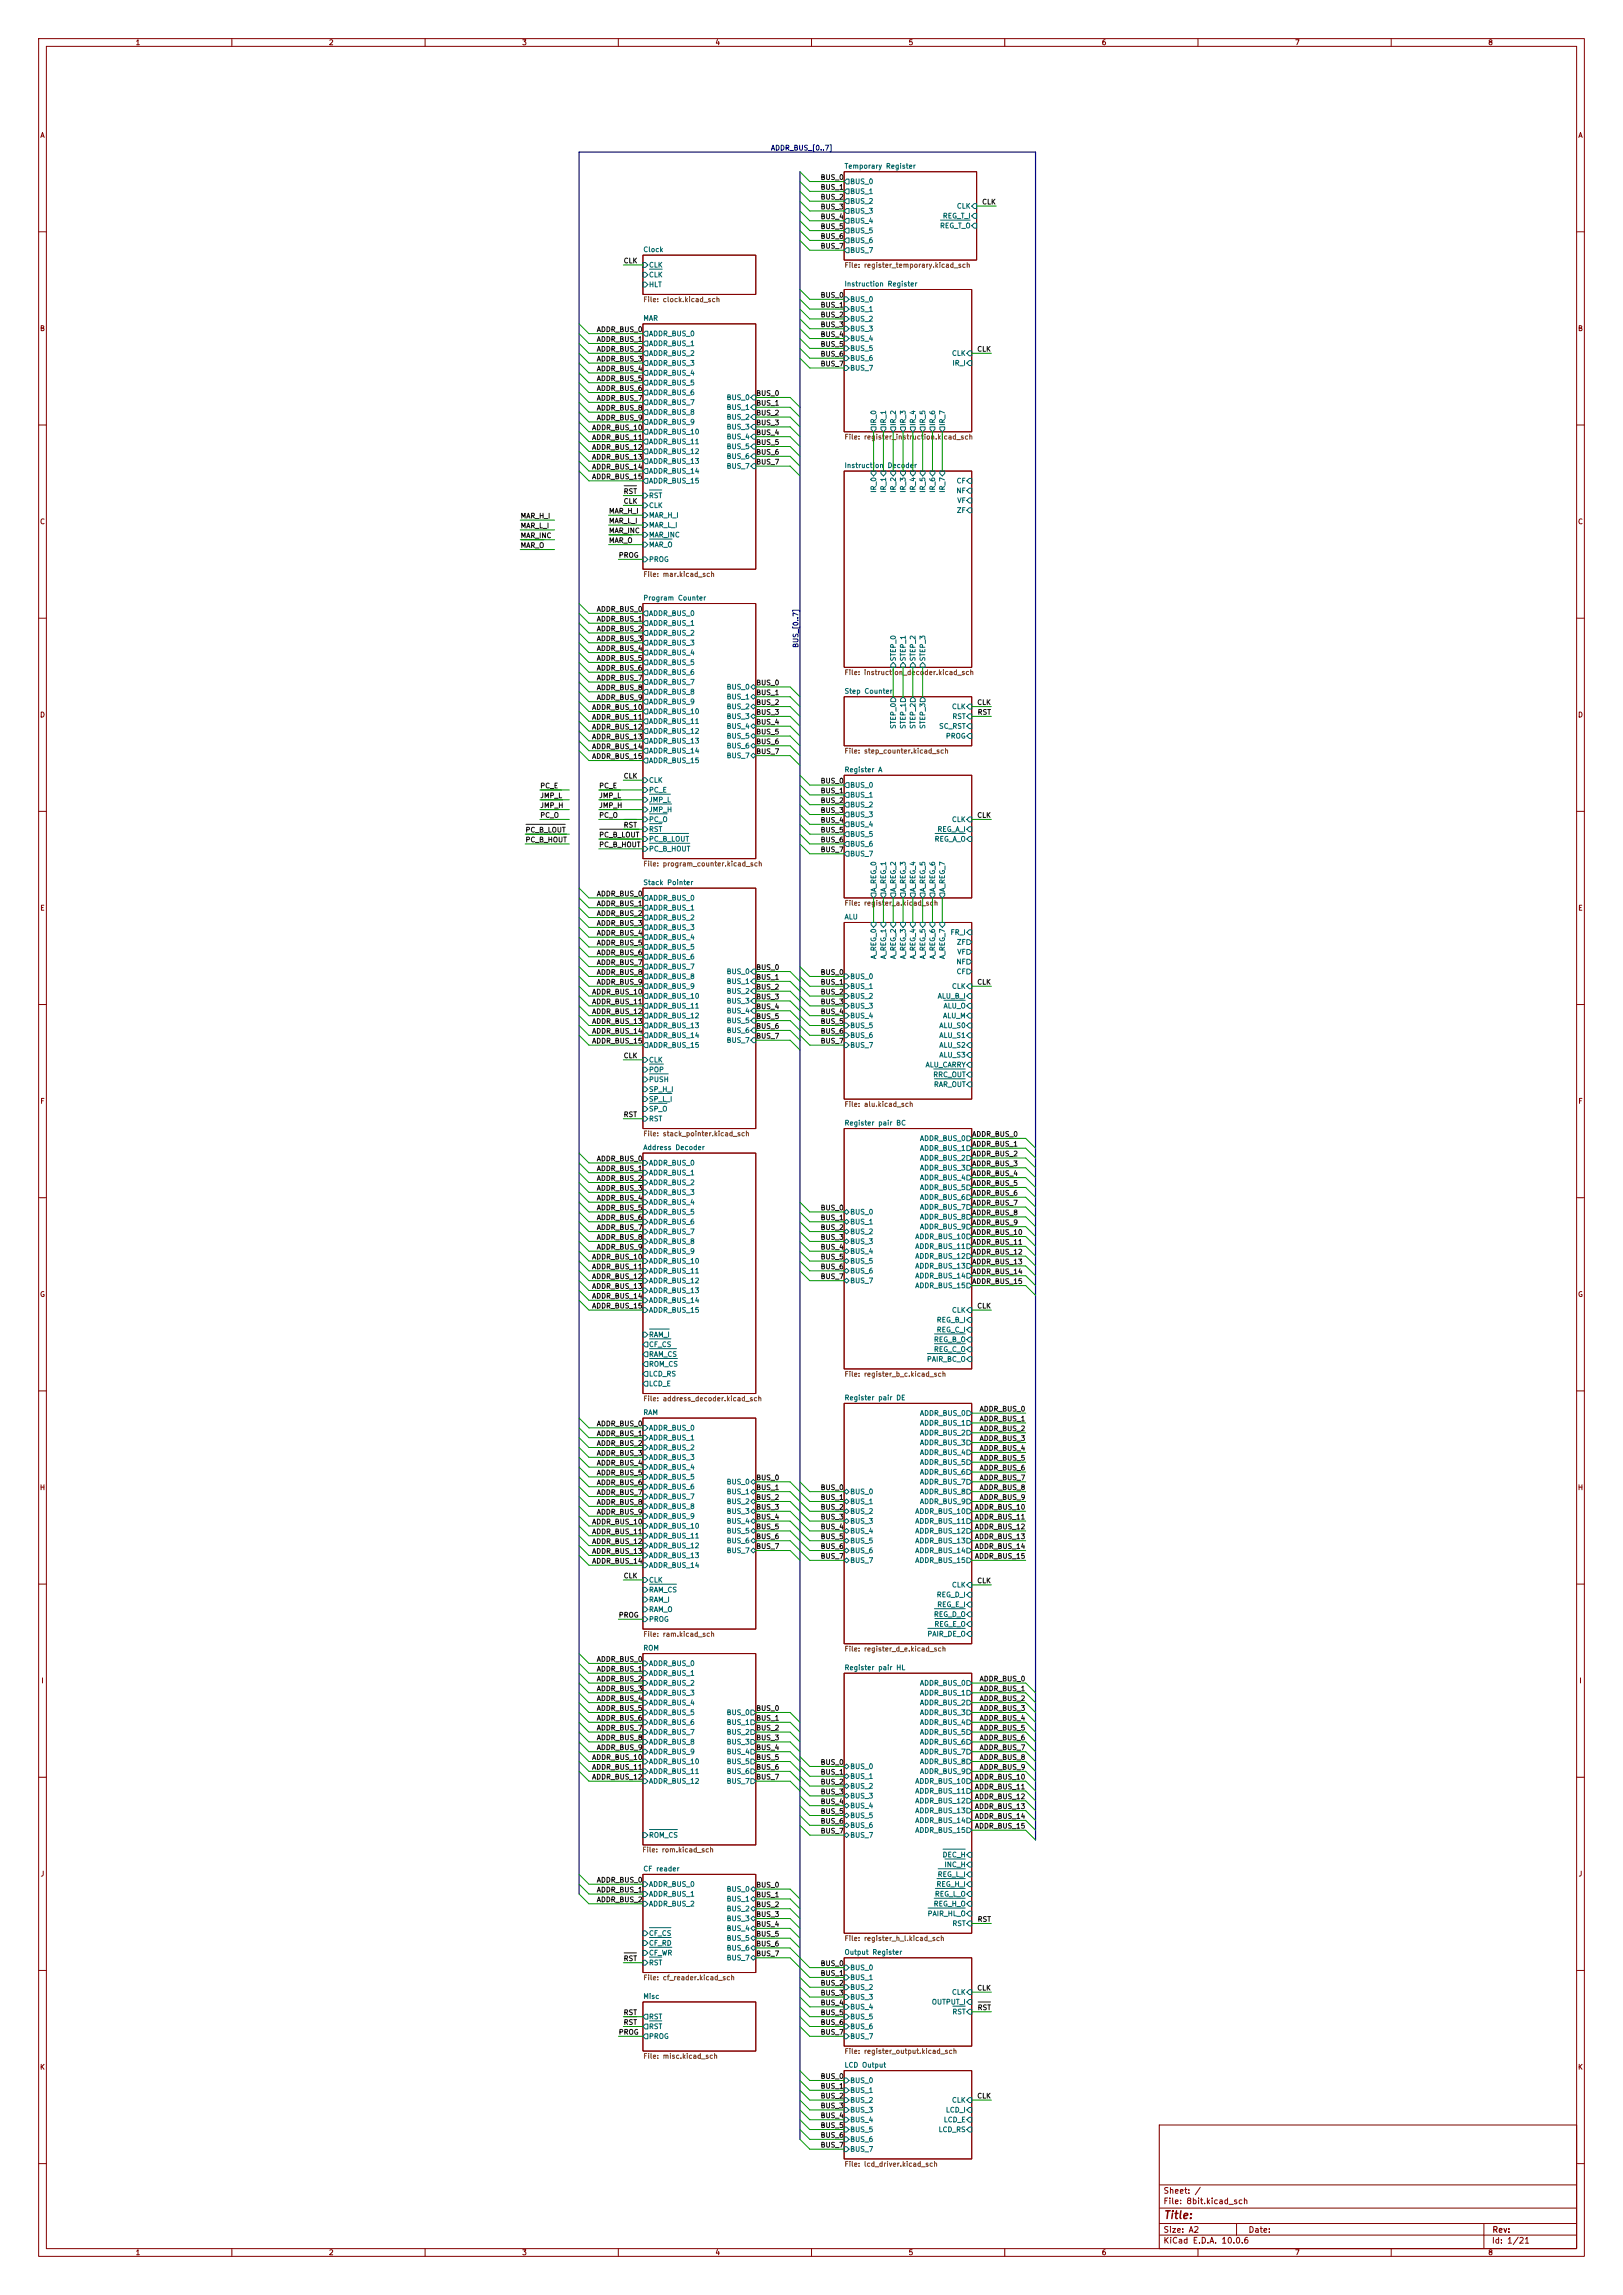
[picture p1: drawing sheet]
<svg xmlns="http://www.w3.org/2000/svg" width="420mm" height="594mm" viewBox="0 0 420 594" stroke-linecap="round" stroke-linejoin="round" font-family="sans-serif">
<defs><g id="words">
<text font-size="2" fill="#840000" x="301" y="574.8">Title:</text>
<g font-size="1.5" fill="#840000">
<text x="300.9" y="568.1">Sheet: /</text>
<text x="300.9" y="570.8">File: 8bit.kicad_sch</text>
<text x="300.9" y="581">KiCad E.D.A. 10.0.6</text>
<text x="300.9" y="578.2">Size: A2</text>
<text x="322.9" y="578.2">Date:</text>
<text x="385.9" y="581">Id: 1/21</text>
<text x="386" y="578.2">Rev:</text>
</g>
<g font-size="1.3" fill="#840000">
<text x="35" y="12">1</text>
<text x="85" y="12">2</text>
<text x="135" y="12">3</text>
<text x="185" y="12">4</text>
<text x="235" y="12">5</text>
<text x="285" y="12">6</text>
<text x="335" y="12">7</text>
<text x="385" y="12">8</text>
<text x="10.3" y="36">A</text>
<text x="408.3" y="36">A</text>
<text x="10.2" y="86">B</text>
<text x="408.2" y="86">B</text>
<text x="10.2" y="136">C</text>
<text x="408.2" y="136">C</text>
<text x="10.2" y="186">D</text>
<text x="408.2" y="186">D</text>
<text x="10.3" y="236">E</text>
<text x="408.3" y="236">E</text>
<text x="10.3" y="286">F</text>
<text x="408.3" y="286">F</text>
<text x="10.2" y="336">G</text>
<text x="408.2" y="336">G</text>
<text x="10.2" y="386">H</text>
<text x="408.2" y="386">H</text>
<text x="10.6" y="436">I</text>
<text x="408.5" y="436">I</text>
<text x="10.4" y="486">J</text>
<text x="408.4" y="486">J</text>
<text x="10.2" y="536">K</text>
<text x="408.2" y="536">K</text>
<text x="35" y="584">1</text>
<text x="85" y="584">2</text>
<text x="135" y="584">3</text>
<text x="185" y="584">4</text>
<text x="235" y="584">5</text>
<text x="285" y="584">6</text>
<text x="335" y="584">7</text>
<text x="385" y="584">8</text>
</g>
<g font-size="1.3" fill="#000084">
<text x="199.4" y="39.2">ADDR_BUS_[0..7]</text>
<text x="206.9" y="167.8" transform="rotate(-90 206.9 167.8)">BUS_[0..7]</text>
</g>
<g font-size="1.3" fill="#0f0f0f">
<text x="212.2" y="46.9">BUS_0</text>
<text x="212.2" y="51.9">BUS_2</text>
<text x="212.2" y="49.4">BUS_1</text>
<text x="254" y="53.2">CLK</text>
<text x="212.2" y="59.6">BUS_5</text>
<text x="212.2" y="54.5">BUS_3</text>
<text x="212.2" y="57">BUS_4</text>
<text x="212.2" y="62.1">BUS_6</text>
<text x="212.2" y="64.6">BUS_7</text>
<text x="161.3" y="68.5">CLK</text>
<text x="212.2" y="77.3">BUS_0</text>
<text x="212.2" y="82.4">BUS_2</text>
<text x="212.2" y="79.9">BUS_1</text>
<text x="154.3" y="86.2">ADDR_BUS_0</text>
<text x="154.3" y="88.8">ADDR_BUS_1</text>
<text x="212.2" y="87.5">BUS_4</text>
<text x="212.2" y="85">BUS_3</text>
<text x="154.3" y="91.3">ADDR_BUS_2</text>
<text x="154.3" y="93.9">ADDR_BUS_3</text>
<text x="212.2" y="90">BUS_5</text>
<text x="212.2" y="92.6">BUS_6</text>
<text x="212.2" y="95.1">BUS_7</text>
<text x="252.7" y="91.3">CLK</text>
<text x="154.3" y="96.4">ADDR_BUS_4</text>
<text x="154.3" y="98.9">ADDR_BUS_5</text>
<text x="154.3" y="101.5">ADDR_BUS_6</text>
<text x="154.3" y="106.6">ADDR_BUS_8</text>
<text x="154.3" y="104">ADDR_BUS_7</text>
<text x="195.6" y="105.3">BUS_1</text>
<text x="195.6" y="102.7">BUS_0</text>
<text x="195.6" y="107.8">BUS_2</text>
<text x="153.1" y="111.6">ADDR_BUS_10</text>
<text x="154.3" y="109.1">ADDR_BUS_9</text>
<text x="195.6" y="112.9">BUS_4</text>
<text x="195.6" y="110.4">BUS_3</text>
<text x="153.1" y="114.2">ADDR_BUS_11</text>
<text x="153.1" y="119.3">ADDR_BUS_13</text>
<text x="153.1" y="116.7">ADDR_BUS_12</text>
<text x="195.6" y="115.4">BUS_5</text>
<text x="195.6" y="118">BUS_6</text>
<text x="153.1" y="124.3">ADDR_BUS_15</text>
<text x="153.1" y="121.8">ADDR_BUS_14</text>
<text x="195.6" y="120.5">BUS_7</text>
<text x="161.3" y="128.1">RST</text>
<text x="161.3" y="130.7">CLK</text>
<text x="134.6" y="137">MAR_L_I</text>
<text x="134.6" y="134.5">MAR_H_I</text>
<text x="157.5" y="135.8">MAR_L_I</text>
<text x="157.5" y="133.2">MAR_H_I</text>
<text x="134.6" y="142.1">MAR_O</text>
<text x="134.6" y="139.6">MAR_INC</text>
<text x="157.5" y="140.8">MAR_O</text>
<text x="157.5" y="138.3">MAR_INC</text>
<text x="160" y="144.7">PROG</text>
<text x="154.3" y="158.6">ADDR_BUS_0</text>
<text x="154.3" y="161.2">ADDR_BUS_1</text>
<text x="154.3" y="166.2">ADDR_BUS_3</text>
<text x="154.3" y="163.7">ADDR_BUS_2</text>
<text x="154.3" y="173.9">ADDR_BUS_6</text>
<text x="154.3" y="168.8">ADDR_BUS_4</text>
<text x="154.3" y="171.3">ADDR_BUS_5</text>
<text x="154.3" y="178.9">ADDR_BUS_8</text>
<text x="154.3" y="176.4">ADDR_BUS_7</text>
<text x="195.6" y="177.7">BUS_0</text>
<text x="153.1" y="184">ADDR_BUS_10</text>
<text x="154.3" y="181.5">ADDR_BUS_9</text>
<text x="195.6" y="185.3">BUS_3</text>
<text x="195.6" y="182.8">BUS_2</text>
<text x="195.6" y="180.2">BUS_1</text>
<text x="252.7" y="182.8">CLK</text>
<text x="252.9" y="185.3">RST</text>
<text x="153.1" y="191.6">ADDR_BUS_13</text>
<text x="153.1" y="186.6">ADDR_BUS_11</text>
<text x="153.1" y="189.1">ADDR_BUS_12</text>
<text x="195.6" y="190.4">BUS_5</text>
<text x="195.6" y="187.8">BUS_4</text>
<text x="153.1" y="196.7">ADDR_BUS_15</text>
<text x="153.1" y="194.2">ADDR_BUS_14</text>
<text x="195.6" y="195.5">BUS_7</text>
<text x="195.6" y="192.9">BUS_6</text>
<text x="161.3" y="201.8">CLK</text>
<text x="212.2" y="203.1">BUS_0</text>
<text x="139.7" y="209.4">JMP_H</text>
<text x="139.7" y="206.9">JMP_L</text>
<text x="139.7" y="204.3">PC_E</text>
<text x="154.9" y="209.4">JMP_H</text>
<text x="154.9" y="206.9">JMP_L</text>
<text x="154.9" y="204.3">PC_E</text>
<text x="212.2" y="205.6">BUS_1</text>
<text x="212.2" y="208.2">BUS_2</text>
<text x="135.9" y="215.8">PC_B_LOUT</text>
<text x="139.7" y="212">PC_O</text>
<text x="154.9" y="212">PC_O</text>
<text x="161.3" y="214.5">RST</text>
<text x="212.2" y="213.2">BUS_4</text>
<text x="212.2" y="210.7">BUS_3</text>
<text x="212.2" y="215.8">BUS_5</text>
<text x="252.7" y="212">CLK</text>
<text x="135.9" y="218.3">PC_B_HOUT</text>
<text x="154.9" y="217">PC_B_LOUT</text>
<text x="154.9" y="219.6">PC_B_HOUT</text>
<text x="212.2" y="218.3">BUS_6</text>
<text x="212.2" y="220.9">BUS_7</text>
<text x="154.3" y="232.3">ADDR_BUS_0</text>
<text x="154.3" y="239.9">ADDR_BUS_3</text>
<text x="154.3" y="237.4">ADDR_BUS_2</text>
<text x="154.3" y="234.8">ADDR_BUS_1</text>
<text x="154.3" y="245">ADDR_BUS_5</text>
<text x="154.3" y="242.4">ADDR_BUS_4</text>
<text x="154.3" y="250.1">ADDR_BUS_7</text>
<text x="154.3" y="247.5">ADDR_BUS_6</text>
<text x="195.6" y="251.3">BUS_0</text>
<text x="153.1" y="257.7">ADDR_BUS_10</text>
<text x="154.3" y="252.6">ADDR_BUS_8</text>
<text x="154.3" y="255.1">ADDR_BUS_9</text>
<text x="195.6" y="253.9">BUS_1</text>
<text x="195.6" y="256.4">BUS_2</text>
<text x="212.2" y="252.6">BUS_0</text>
<text x="212.2" y="257.7">BUS_2</text>
<text x="212.2" y="255.1">BUS_1</text>
<text x="252.7" y="255.1">CLK</text>
<text x="153.1" y="260.2">ADDR_BUS_11</text>
<text x="153.1" y="262.8">ADDR_BUS_12</text>
<text x="195.6" y="259">BUS_3</text>
<text x="195.6" y="261.5">BUS_4</text>
<text x="212.2" y="262.8">BUS_4</text>
<text x="212.2" y="260.2">BUS_3</text>
<text x="153.1" y="267.8">ADDR_BUS_14</text>
<text x="153.1" y="265.3">ADDR_BUS_13</text>
<text x="195.6" y="264">BUS_5</text>
<text x="195.6" y="266.6">BUS_6</text>
<text x="195.6" y="269.1">BUS_7</text>
<text x="212.2" y="265.3">BUS_5</text>
<text x="212.2" y="267.8">BUS_6</text>
<text x="153.1" y="270.4">ADDR_BUS_15</text>
<text x="161.3" y="274.2">CLK</text>
<text x="212.2" y="270.4">BUS_7</text>
<text x="161.3" y="289.4">RST</text>
<text x="251.4" y="299.6">ADDR_BUS_2</text>
<text x="251.4" y="297.1">ADDR_BUS_1</text>
<text x="251.4" y="294.5">ADDR_BUS_0</text>
<text x="154.3" y="305.9">ADDR_BUS_2</text>
<text x="154.3" y="303.4">ADDR_BUS_1</text>
<text x="154.3" y="300.9">ADDR_BUS_0</text>
<text x="251.4" y="304.7">ADDR_BUS_4</text>
<text x="251.4" y="302.1">ADDR_BUS_3</text>
<text x="154.3" y="311">ADDR_BUS_4</text>
<text x="154.3" y="308.5">ADDR_BUS_3</text>
<text x="251.4" y="309.8">ADDR_BUS_6</text>
<text x="251.4" y="307.2">ADDR_BUS_5</text>
<text x="154.3" y="316.1">ADDR_BUS_6</text>
<text x="154.3" y="313.6">ADDR_BUS_5</text>
<text x="212.2" y="316.1">BUS_1</text>
<text x="212.2" y="313.6">BUS_0</text>
<text x="251.4" y="317.4">ADDR_BUS_9</text>
<text x="251.4" y="312.3">ADDR_BUS_7</text>
<text x="251.4" y="314.8">ADDR_BUS_8</text>
<text x="154.3" y="323.7">ADDR_BUS_9</text>
<text x="154.3" y="321.2">ADDR_BUS_8</text>
<text x="154.3" y="318.6">ADDR_BUS_7</text>
<text x="212.2" y="323.7">BUS_4</text>
<text x="212.2" y="318.6">BUS_2</text>
<text x="212.2" y="321.2">BUS_3</text>
<text x="251.4" y="319.9">ADDR_BUS_10</text>
<text x="251.4" y="322.5">ADDR_BUS_11</text>
<text x="153.1" y="326.3">ADDR_BUS_10</text>
<text x="153.1" y="328.8">ADDR_BUS_11</text>
<text x="212.2" y="326.3">BUS_5</text>
<text x="212.2" y="328.8">BUS_6</text>
<text x="251.4" y="325">ADDR_BUS_12</text>
<text x="251.4" y="327.5">ADDR_BUS_13</text>
<text x="153.1" y="331.3">ADDR_BUS_12</text>
<text x="153.1" y="333.9">ADDR_BUS_13</text>
<text x="212.2" y="331.3">BUS_7</text>
<text x="251.4" y="330.1">ADDR_BUS_14</text>
<text x="251.4" y="332.6">ADDR_BUS_15</text>
<text x="153.1" y="339">ADDR_BUS_15</text>
<text x="153.1" y="336.4">ADDR_BUS_14</text>
<text x="252.7" y="339">CLK</text>
<text x="253.3" y="365.6">ADDR_BUS_0</text>
<text x="154.3" y="369.4">ADDR_BUS_0</text>
<text x="154.3" y="372">ADDR_BUS_1</text>
<text x="253.3" y="370.7">ADDR_BUS_2</text>
<text x="253.3" y="368.2">ADDR_BUS_1</text>
<text x="154.3" y="377.1">ADDR_BUS_3</text>
<text x="154.3" y="374.5">ADDR_BUS_2</text>
<text x="253.3" y="373.3">ADDR_BUS_3</text>
<text x="253.3" y="375.8">ADDR_BUS_4</text>
<text x="154.3" y="379.6">ADDR_BUS_4</text>
<text x="154.3" y="382.1">ADDR_BUS_5</text>
<text x="195.6" y="383.4">BUS_0</text>
<text x="253.3" y="383.4">ADDR_BUS_7</text>
<text x="253.3" y="380.9">ADDR_BUS_6</text>
<text x="253.3" y="378.3">ADDR_BUS_5</text>
<text x="154.3" y="384.7">ADDR_BUS_6</text>
<text x="154.3" y="387.2">ADDR_BUS_7</text>
<text x="154.3" y="389.8">ADDR_BUS_8</text>
<text x="195.6" y="388.5">BUS_2</text>
<text x="195.6" y="386">BUS_1</text>
<text x="212.2" y="388.5">BUS_1</text>
<text x="212.2" y="386">BUS_0</text>
<text x="253.3" y="386">ADDR_BUS_8</text>
<text x="253.3" y="388.5">ADDR_BUS_9</text>
<text x="153.1" y="394.8">ADDR_BUS_10</text>
<text x="154.3" y="392.3">ADDR_BUS_9</text>
<text x="195.6" y="393.6">BUS_4</text>
<text x="195.6" y="391">BUS_3</text>
<text x="212.2" y="393.6">BUS_3</text>
<text x="212.2" y="391">BUS_2</text>
<text x="252.1" y="391">ADDR_BUS_10</text>
<text x="252.1" y="393.6">ADDR_BUS_11</text>
<text x="153.1" y="399.9">ADDR_BUS_12</text>
<text x="153.1" y="397.4">ADDR_BUS_11</text>
<text x="195.6" y="401.2">BUS_7</text>
<text x="195.6" y="398.7">BUS_6</text>
<text x="195.6" y="396.1">BUS_5</text>
<text x="212.2" y="401.2">BUS_6</text>
<text x="212.2" y="398.7">BUS_5</text>
<text x="212.2" y="396.1">BUS_4</text>
<text x="252.1" y="401.2">ADDR_BUS_14</text>
<text x="252.1" y="398.7">ADDR_BUS_13</text>
<text x="252.1" y="396.1">ADDR_BUS_12</text>
<text x="153.1" y="402.5">ADDR_BUS_13</text>
<text x="153.1" y="405">ADDR_BUS_14</text>
<text x="212.2" y="403.7">BUS_7</text>
<text x="252.1" y="403.7">ADDR_BUS_15</text>
<text x="161.3" y="408.8">CLK</text>
<text x="252.7" y="410.1">CLK</text>
<text x="160" y="419">PROG</text>
<text x="154.3" y="430.4">ADDR_BUS_0</text>
<text x="154.3" y="435.5">ADDR_BUS_2</text>
<text x="154.3" y="432.9">ADDR_BUS_1</text>
<text x="253.3" y="435.5">ADDR_BUS_0</text>
<text x="154.3" y="438">ADDR_BUS_3</text>
<text x="154.3" y="440.6">ADDR_BUS_4</text>
<text x="154.3" y="443.1">ADDR_BUS_5</text>
<text x="195.6" y="443.1">BUS_0</text>
<text x="253.3" y="438">ADDR_BUS_1</text>
<text x="253.3" y="443.1">ADDR_BUS_3</text>
<text x="253.3" y="440.6">ADDR_BUS_2</text>
<text x="154.3" y="445.6">ADDR_BUS_6</text>
<text x="154.3" y="448.2">ADDR_BUS_7</text>
<text x="195.6" y="448.2">BUS_2</text>
<text x="195.6" y="445.6">BUS_1</text>
<text x="253.3" y="445.6">ADDR_BUS_4</text>
<text x="253.3" y="448.2">ADDR_BUS_5</text>
<text x="153.1" y="455.8">ADDR_BUS_10</text>
<text x="154.3" y="453.3">ADDR_BUS_9</text>
<text x="154.3" y="450.7">ADDR_BUS_8</text>
<text x="195.6" y="450.7">BUS_3</text>
<text x="195.6" y="455.8">BUS_5</text>
<text x="195.6" y="453.3">BUS_4</text>
<text x="253.3" y="453.3">ADDR_BUS_7</text>
<text x="253.3" y="455.8">ADDR_BUS_8</text>
<text x="253.3" y="450.7">ADDR_BUS_6</text>
<text x="153.1" y="458.3">ADDR_BUS_11</text>
<text x="153.1" y="460.9">ADDR_BUS_12</text>
<text x="195.6" y="460.9">BUS_7</text>
<text x="195.6" y="458.3">BUS_6</text>
<text x="212.2" y="459.6">BUS_1</text>
<text x="212.2" y="457.1">BUS_0</text>
<text x="252.1" y="460.9">ADDR_BUS_10</text>
<text x="253.3" y="458.3">ADDR_BUS_9</text>
<text x="212.2" y="464.7">BUS_3</text>
<text x="212.2" y="462.2">BUS_2</text>
<text x="212.2" y="467.2">BUS_4</text>
<text x="252.1" y="463.4">ADDR_BUS_11</text>
<text x="252.1" y="466">ADDR_BUS_12</text>
<text x="212.2" y="472.3">BUS_6</text>
<text x="212.2" y="469.8">BUS_5</text>
<text x="252.1" y="471">ADDR_BUS_14</text>
<text x="252.1" y="468.5">ADDR_BUS_13</text>
<text x="252.1" y="473.6">ADDR_BUS_15</text>
<text x="212.2" y="474.9">BUS_7</text>
<text x="154.3" y="487.6">ADDR_BUS_0</text>
<text x="154.3" y="490.1">ADDR_BUS_1</text>
<text x="195.6" y="488.8">BUS_0</text>
<text x="195.6" y="491.4">BUS_1</text>
<text x="154.3" y="492.6">ADDR_BUS_2</text>
<text x="195.6" y="496.4">BUS_3</text>
<text x="195.6" y="493.9">BUS_2</text>
<text x="252.9" y="497.7">RST</text>
<text x="195.6" y="501.5">BUS_5</text>
<text x="195.6" y="499">BUS_4</text>
<text x="161.3" y="507.9">RST</text>
<text x="195.6" y="504.1">BUS_6</text>
<text x="195.6" y="506.6">BUS_7</text>
<text x="212.2" y="509.1">BUS_0</text>
<text x="212.2" y="511.7">BUS_1</text>
<text x="212.2" y="514.2">BUS_2</text>
<text x="252.7" y="515.5">CLK</text>
<text x="161.3" y="521.8">RST</text>
<text x="212.2" y="521.8">BUS_5</text>
<text x="212.2" y="516.8">BUS_3</text>
<text x="212.2" y="519.3">BUS_4</text>
<text x="252.9" y="520.6">RST</text>
<text x="160" y="526.9">PROG</text>
<text x="161.3" y="524.4">RST</text>
<text x="212.2" y="524.4">BUS_6</text>
<text x="212.2" y="526.9">BUS_7</text>
<text x="212.2" y="538.4">BUS_0</text>
<text x="212.2" y="543.4">BUS_2</text>
<text x="212.2" y="540.9">BUS_1</text>
<text x="212.2" y="546">BUS_3</text>
<text x="252.7" y="543.4">CLK</text>
<text x="212.2" y="548.5">BUS_4</text>
<text x="212.2" y="551.1">BUS_5</text>
<text x="212.2" y="553.6">BUS_6</text>
<text x="212.2" y="556.1">BUS_7</text>
</g>
<g font-size="1.3" fill="#006464">
<text x="218.4" y="44">Temporary Register</text>
<text x="219.9" y="48">BUS_0</text>
<text x="219.9" y="50.5">BUS_1</text>
<text x="219.9" y="53">BUS_2</text>
<text x="219.9" y="55.6">BUS_3</text>
<text x="219.9" y="58.1">BUS_4</text>
<text x="243.1" y="59.4">REG_T_O</text>
<text x="243.8" y="56.8">REG_T_I</text>
<text x="247.5" y="54.3">CLK</text>
<text x="166.3" y="65.5">Clock</text>
<text x="219.9" y="60.7">BUS_5</text>
<text x="219.9" y="63.2">BUS_6</text>
<text x="219.9" y="65.7">BUS_7</text>
<text x="167.8" y="69.5">CLK</text>
<text x="167.8" y="74.6">HLT</text>
<text x="167.8" y="72.1">CLK</text>
<text x="218.4" y="74.4">Instruction Register</text>
<text x="166.3" y="83.3">MAR</text>
<text x="219.9" y="78.4">BUS_0</text>
<text x="219.9" y="81">BUS_1</text>
<text x="219.9" y="83.5">BUS_2</text>
<text x="167.8" y="87.3">ADDR_BUS_0</text>
<text x="167.8" y="89.9">ADDR_BUS_1</text>
<text x="219.9" y="86.1">BUS_3</text>
<text x="219.9" y="88.6">BUS_4</text>
<text x="167.8" y="92.4">ADDR_BUS_2</text>
<text x="167.8" y="94.9">ADDR_BUS_3</text>
<text x="219.9" y="91.1">BUS_5</text>
<text x="219.9" y="93.7">BUS_6</text>
<text x="246.2" y="92.4">CLK</text>
<text x="246.3" y="94.9">IR_I</text>
<text x="167.8" y="97.5">ADDR_BUS_4</text>
<text x="167.8" y="100">ADDR_BUS_5</text>
<text x="219.9" y="96.2">BUS_7</text>
<text x="167.8" y="102.6">ADDR_BUS_6</text>
<text x="167.8" y="105.1">ADDR_BUS_7</text>
<text x="167.8" y="107.6">ADDR_BUS_8</text>
<text x="187.9" y="103.8">BUS_0</text>
<text x="187.9" y="106.4">BUS_1</text>
<text x="167.8" y="110.2">ADDR_BUS_9</text>
<text x="167.8" y="112.7">ADDR_BUS_10</text>
<text x="187.9" y="108.9">BUS_2</text>
<text x="187.9" y="111.5">BUS_3</text>
<text x="187.9" y="114">BUS_4</text>
<text x="227" y="110.3" transform="rotate(-90 227 110.3)">IR_0</text>
<text x="229.6" y="110.3" transform="rotate(-90 229.6 110.3)">IR_1</text>
<text x="232.1" y="110.3" transform="rotate(-90 232.1 110.3)">IR_2</text>
<text x="234.6" y="110.3" transform="rotate(-90 234.6 110.3)">IR_3</text>
<text x="237.2" y="110.3" transform="rotate(-90 237.2 110.3)">IR_4</text>
<text x="239.7" y="110.3" transform="rotate(-90 239.7 110.3)">IR_5</text>
<text x="242.3" y="110.3" transform="rotate(-90 242.3 110.3)">IR_6</text>
<text x="244.8" y="110.3" transform="rotate(-90 244.8 110.3)">IR_7</text>
<text x="167.8" y="115.3">ADDR_BUS_11</text>
<text x="167.8" y="117.8">ADDR_BUS_12</text>
<text x="187.9" y="116.5">BUS_5</text>
<text x="187.9" y="119.1">BUS_6</text>
<text x="167.8" y="120.3">ADDR_BUS_13</text>
<text x="167.8" y="122.9">ADDR_BUS_14</text>
<text x="167.8" y="125.4">ADDR_BUS_15</text>
<text x="187.9" y="121.6">BUS_7</text>
<text x="218.4" y="121.4">Instruction</text>
<text x="229.5" y="121.4">Decoder</text>
<text x="247.4" y="125.4">CF</text>
<text x="167.8" y="131.8">CLK</text>
<text x="167.8" y="129.2">RST</text>
<text x="227" y="127.7" transform="rotate(-90 227 127.7)">IR_0</text>
<text x="229.6" y="127.7" transform="rotate(-90 229.6 127.7)">IR_1</text>
<text x="232.1" y="127.7" transform="rotate(-90 232.1 127.7)">IR_2</text>
<text x="234.6" y="127.7" transform="rotate(-90 234.6 127.7)">IR_3</text>
<text x="237.2" y="127.7" transform="rotate(-90 237.2 127.7)">IR_4</text>
<text x="239.7" y="127.7" transform="rotate(-90 239.7 127.7)">IR_5</text>
<text x="242.3" y="127.7" transform="rotate(-90 242.3 127.7)">IR_6</text>
<text x="244.8" y="127.7" transform="rotate(-90 244.8 127.7)">IR_7</text>
<text x="247.4" y="128">NF</text>
<text x="247.6" y="130.5">VF</text>
<text x="167.8" y="134.3">MAR_H_I</text>
<text x="167.8" y="136.9">MAR_L_I</text>
<text x="247.5" y="133">ZF</text>
<text x="167.8" y="141.9">MAR_O</text>
<text x="167.8" y="139.4">MAR_INC</text>
<text x="167.8" y="145.7">PROG</text>
<text x="166.3" y="155.7">Program Counter</text>
<text x="167.8" y="159.7">ADDR_BUS_0</text>
<text x="167.8" y="162.3">ADDR_BUS_1</text>
<text x="167.8" y="164.8">ADDR_BUS_2</text>
<text x="167.8" y="167.3">ADDR_BUS_3</text>
<text x="167.8" y="169.9">ADDR_BUS_4</text>
<text x="167.8" y="172.4">ADDR_BUS_5</text>
<text x="232.1" y="171.3" transform="rotate(-90 232.1 171.3)">STEP_0</text>
<text x="234.6" y="171.3" transform="rotate(-90 234.6 171.3)">STEP_1</text>
<text x="237.2" y="171.3" transform="rotate(-90 237.2 171.3)">STEP_2</text>
<text x="239.7" y="171.3" transform="rotate(-90 239.7 171.3)">STEP_3</text>
<text x="167.8" y="175">ADDR_BUS_6</text>
<text x="167.8" y="177.5">ADDR_BUS_7</text>
<text x="187.9" y="178.8">BUS_0</text>
<text x="218.4" y="179.8">Step Counter</text>
<text x="167.8" y="180">ADDR_BUS_8</text>
<text x="167.8" y="182.6">ADDR_BUS_9</text>
<text x="167.8" y="185.1">ADDR_BUS_10</text>
<text x="187.9" y="183.8">BUS_2</text>
<text x="187.9" y="181.3">BUS_1</text>
<text x="246.2" y="183.8">CLK</text>
<text x="167.8" y="187.7">ADDR_BUS_11</text>
<text x="167.8" y="190.2">ADDR_BUS_12</text>
<text x="187.9" y="191.5">BUS_5</text>
<text x="187.9" y="186.4">BUS_3</text>
<text x="187.9" y="188.9">BUS_4</text>
<text x="232.1" y="188.8" transform="rotate(-90 232.1 188.8)">STEP_0</text>
<text x="234.6" y="188.8" transform="rotate(-90 234.6 188.8)">STEP_1</text>
<text x="237.2" y="188.8" transform="rotate(-90 237.2 188.8)">STEP_2</text>
<text x="239.7" y="188.8" transform="rotate(-90 239.7 188.8)">STEP_3</text>
<text x="242.9" y="188.9">SC_RST</text>
<text x="244.6" y="191.5">PROG</text>
<text x="246.3" y="186.4">RST</text>
<text x="167.8" y="192.7">ADDR_BUS_13</text>
<text x="167.8" y="195.3">ADDR_BUS_14</text>
<text x="167.8" y="197.8">ADDR_BUS_15</text>
<text x="187.9" y="196.5">BUS_7</text>
<text x="187.9" y="194">BUS_6</text>
<text x="167.8" y="202.9">CLK</text>
<text x="218.4" y="200.2">Register A</text>
<text x="167.8" y="205.4">PC_E</text>
<text x="167.8" y="208">JMP_L</text>
<text x="219.9" y="204.2">BUS_0</text>
<text x="219.9" y="206.7">BUS_1</text>
<text x="219.9" y="209.2">BUS_2</text>
<text x="167.8" y="210.5">JMP_H</text>
<text x="167.8" y="213.1">PC_O</text>
<text x="167.8" y="215.6">RST</text>
<text x="219.9" y="211.8">BUS_3</text>
<text x="219.9" y="214.3">BUS_4</text>
<text x="242.5" y="215.6">REG_A_I</text>
<text x="246.2" y="213.1">CLK</text>
<text x="167.8" y="220.7">PC_B_HOUT</text>
<text x="167.8" y="218.1">PC_B_LOUT</text>
<text x="219.9" y="216.9">BUS_5</text>
<text x="219.9" y="219.4">BUS_6</text>
<text x="219.9" y="221.9">BUS_7</text>
<text x="241.7" y="218.1">REG_A_O</text>
<text x="166.3" y="229.4">Stack Pointer</text>
<text x="167.8" y="233.4">ADDR_BUS_0</text>
<text x="227" y="231" transform="rotate(-90 227 231)">A_REG_0</text>
<text x="229.6" y="231" transform="rotate(-90 229.6 231)">A_REG_1</text>
<text x="232.1" y="231" transform="rotate(-90 232.1 231)">A_REG_2</text>
<text x="234.6" y="231" transform="rotate(-90 234.6 231)">A_REG_3</text>
<text x="237.2" y="231" transform="rotate(-90 237.2 231)">A_REG_4</text>
<text x="239.7" y="231" transform="rotate(-90 239.7 231)">A_REG_5</text>
<text x="242.3" y="231" transform="rotate(-90 242.3 231)">A_REG_6</text>
<text x="244.8" y="231" transform="rotate(-90 244.8 231)">A_REG_7</text>
<text x="167.8" y="235.9">ADDR_BUS_1</text>
<text x="167.8" y="238.5">ADDR_BUS_2</text>
<text x="218.4" y="238.3">ALU</text>
<text x="167.8" y="241">ADDR_BUS_3</text>
<text x="167.8" y="243.5">ADDR_BUS_4</text>
<text x="245.8" y="242.3">FR_I</text>
<text x="247.5" y="244.8">ZF</text>
<text x="167.8" y="246.1">ADDR_BUS_5</text>
<text x="167.8" y="248.6">ADDR_BUS_6</text>
<text x="167.8" y="251.2">ADDR_BUS_7</text>
<text x="227" y="248.4" transform="rotate(-90 227 248.4)">A_REG_0</text>
<text x="229.6" y="248.4" transform="rotate(-90 229.6 248.4)">A_REG_1</text>
<text x="232.1" y="248.4" transform="rotate(-90 232.1 248.4)">A_REG_2</text>
<text x="234.6" y="248.4" transform="rotate(-90 234.6 248.4)">A_REG_3</text>
<text x="237.2" y="248.4" transform="rotate(-90 237.2 248.4)">A_REG_4</text>
<text x="239.7" y="248.4" transform="rotate(-90 239.7 248.4)">A_REG_5</text>
<text x="242.3" y="248.4" transform="rotate(-90 242.3 248.4)">A_REG_6</text>
<text x="244.8" y="248.4" transform="rotate(-90 244.8 248.4)">A_REG_7</text>
<text x="247.4" y="249.9">NF</text>
<text x="247.6" y="247.3">VF</text>
<text x="167.8" y="253.7">ADDR_BUS_8</text>
<text x="167.8" y="256.2">ADDR_BUS_9</text>
<text x="187.9" y="252.4">BUS_0</text>
<text x="187.9" y="255">BUS_1</text>
<text x="187.9" y="257.5">BUS_2</text>
<text x="219.9" y="253.7">BUS_0</text>
<text x="219.9" y="256.2">BUS_1</text>
<text x="246.2" y="256.2">CLK</text>
<text x="247.4" y="252.4">CF</text>
<text x="167.8" y="258.8">ADDR_BUS_10</text>
<text x="167.8" y="261.3">ADDR_BUS_11</text>
<text x="167.8" y="263.9">ADDR_BUS_12</text>
<text x="187.9" y="260">BUS_3</text>
<text x="187.9" y="262.6">BUS_4</text>
<text x="219.9" y="258.8">BUS_2</text>
<text x="219.9" y="261.3">BUS_3</text>
<text x="219.9" y="263.9">BUS_4</text>
<text x="242.5" y="258.8">ALU_B_I</text>
<text x="243.9" y="263.9">ALU_M</text>
<text x="244" y="261.3">ALU_O</text>
<text x="167.8" y="266.4">ADDR_BUS_13</text>
<text x="167.8" y="268.9">ADDR_BUS_14</text>
<text x="187.9" y="265.1">BUS_5</text>
<text x="187.9" y="267.7">BUS_6</text>
<text x="219.9" y="266.4">BUS_5</text>
<text x="219.9" y="268.9">BUS_6</text>
<text x="242.9" y="266.4">ALU_S0</text>
<text x="242.9" y="268.9">ALU_S1</text>
<text x="167.8" y="271.5">ADDR_BUS_15</text>
<text x="167.8" y="275.3">CLK</text>
<text x="187.9" y="270.2">BUS_7</text>
<text x="219.9" y="271.5">BUS_7</text>
<text x="242.9" y="271.5">ALU_S2</text>
<text x="242.9" y="274">ALU_S3</text>
<text x="167.8" y="277.8">POP</text>
<text x="167.8" y="280.4">PUSH</text>
<text x="239.4" y="276.6">ALU_CARRY</text>
<text x="241.4" y="279.1">RRC_OUT</text>
<text x="241.5" y="281.6">RAR_OUT</text>
<text x="167.8" y="285.4">SP_L_I</text>
<text x="167.8" y="288">SP_O</text>
<text x="167.8" y="282.9">SP_H_I</text>
<text x="167.8" y="290.5">RST</text>
<text x="218.4" y="291.6">Register pair BC</text>
<text x="166.3" y="298">Address Decoder</text>
<text x="237.9" y="295.6">ADDR_BUS_0</text>
<text x="237.9" y="298.1">ADDR_BUS_1</text>
<text x="167.8" y="302">ADDR_BUS_0</text>
<text x="167.8" y="304.5">ADDR_BUS_1</text>
<text x="237.9" y="300.7">ADDR_BUS_2</text>
<text x="237.9" y="303.2">ADDR_BUS_3</text>
<text x="237.9" y="305.8">ADDR_BUS_4</text>
<text x="167.8" y="307">ADDR_BUS_2</text>
<text x="167.8" y="309.6">ADDR_BUS_3</text>
<text x="237.9" y="308.3">ADDR_BUS_5</text>
<text x="237.9" y="310.8">ADDR_BUS_6</text>
<text x="167.8" y="312.1">ADDR_BUS_4</text>
<text x="167.8" y="314.7">ADDR_BUS_5</text>
<text x="167.8" y="317.2">ADDR_BUS_6</text>
<text x="219.9" y="314.7">BUS_0</text>
<text x="219.9" y="317.2">BUS_1</text>
<text x="237.9" y="313.4">ADDR_BUS_7</text>
<text x="237.9" y="315.9">ADDR_BUS_8</text>
<text x="167.8" y="319.7">ADDR_BUS_7</text>
<text x="167.8" y="322.3">ADDR_BUS_8</text>
<text x="219.9" y="319.7">BUS_2</text>
<text x="219.9" y="322.3">BUS_3</text>
<text x="236.7" y="321">ADDR_BUS_10</text>
<text x="236.7" y="323.5">ADDR_BUS_11</text>
<text x="237.9" y="318.5">ADDR_BUS_9</text>
<text x="167.8" y="324.8">ADDR_BUS_9</text>
<text x="167.8" y="327.4">ADDR_BUS_10</text>
<text x="167.8" y="329.9">ADDR_BUS_11</text>
<text x="219.9" y="324.8">BUS_4</text>
<text x="219.9" y="327.4">BUS_5</text>
<text x="219.9" y="329.9">BUS_6</text>
<text x="236.7" y="326.1">ADDR_BUS_12</text>
<text x="236.7" y="328.6">ADDR_BUS_13</text>
<text x="167.8" y="332.4">ADDR_BUS_12</text>
<text x="167.8" y="335">ADDR_BUS_13</text>
<text x="219.9" y="332.4">BUS_7</text>
<text x="236.7" y="331.2">ADDR_BUS_14</text>
<text x="236.7" y="333.7">ADDR_BUS_15</text>
<text x="167.8" y="337.5">ADDR_BUS_14</text>
<text x="167.8" y="340.1">ADDR_BUS_15</text>
<text x="246.2" y="340.1">CLK</text>
<text x="167.8" y="346.4">RAM_I</text>
<text x="241.5" y="347.7">REG_B_O</text>
<text x="242.3" y="342.6">REG_B_I</text>
<text x="242.3" y="345.1">REG_C_I</text>
<text x="167.8" y="348.9">CF_CS</text>
<text x="167.8" y="351.5">RAM_CS</text>
<text x="239.7" y="352.8">PAIR_BC_O</text>
<text x="241.5" y="350.2">REG_C_O</text>
<text x="167.8" y="359.1">LCD_E</text>
<text x="167.8" y="356.6">LCD_RS</text>
<text x="167.8" y="354">ROM_CS</text>
<text x="218.4" y="362.7">Register pair DE</text>
<text x="166.3" y="366.5">RAM</text>
<text x="167.8" y="370.5">ADDR_BUS_0</text>
<text x="237.9" y="366.7">ADDR_BUS_0</text>
<text x="237.9" y="369.3">ADDR_BUS_1</text>
<text x="237.9" y="371.8">ADDR_BUS_2</text>
<text x="167.8" y="373.1">ADDR_BUS_1</text>
<text x="167.8" y="375.6">ADDR_BUS_2</text>
<text x="237.9" y="374.3">ADDR_BUS_3</text>
<text x="237.9" y="376.9">ADDR_BUS_4</text>
<text x="167.8" y="378.2">ADDR_BUS_3</text>
<text x="167.8" y="380.7">ADDR_BUS_4</text>
<text x="167.8" y="383.2">ADDR_BUS_5</text>
<text x="237.9" y="379.4">ADDR_BUS_5</text>
<text x="237.9" y="382">ADDR_BUS_6</text>
<text x="167.8" y="385.8">ADDR_BUS_6</text>
<text x="167.8" y="388.3">ADDR_BUS_7</text>
<text x="187.9" y="384.5">BUS_0</text>
<text x="187.9" y="387">BUS_1</text>
<text x="187.9" y="389.6">BUS_2</text>
<text x="219.9" y="387">BUS_0</text>
<text x="219.9" y="389.6">BUS_1</text>
<text x="237.9" y="384.5">ADDR_BUS_7</text>
<text x="237.9" y="387">ADDR_BUS_8</text>
<text x="237.9" y="389.6">ADDR_BUS_9</text>
<text x="167.8" y="390.9">ADDR_BUS_8</text>
<text x="167.8" y="393.4">ADDR_BUS_9</text>
<text x="167.8" y="395.9">ADDR_BUS_10</text>
<text x="187.9" y="392.1">BUS_3</text>
<text x="187.9" y="394.7">BUS_4</text>
<text x="219.9" y="392.1">BUS_2</text>
<text x="219.9" y="394.7">BUS_3</text>
<text x="236.7" y="392.1">ADDR_BUS_10</text>
<text x="236.7" y="394.7">ADDR_BUS_11</text>
<text x="167.8" y="398.5">ADDR_BUS_11</text>
<text x="167.8" y="401">ADDR_BUS_12</text>
<text x="187.9" y="397.2">BUS_5</text>
<text x="187.9" y="399.7">BUS_6</text>
<text x="219.9" y="397.2">BUS_4</text>
<text x="219.9" y="399.7">BUS_5</text>
<text x="236.7" y="397.2">ADDR_BUS_12</text>
<text x="236.7" y="399.7">ADDR_BUS_13</text>
<text x="167.8" y="403.6">ADDR_BUS_13</text>
<text x="167.8" y="406.1">ADDR_BUS_14</text>
<text x="187.9" y="402.3">BUS_7</text>
<text x="219.9" y="402.3">BUS_6</text>
<text x="219.9" y="404.8">BUS_7</text>
<text x="236.7" y="402.3">ADDR_BUS_14</text>
<text x="236.7" y="404.8">ADDR_BUS_15</text>
<text x="167.8" y="412.4">RAM_CS</text>
<text x="167.8" y="409.9">CLK</text>
<text x="242.3" y="413.7">REG_D_I</text>
<text x="246.2" y="411.2">CLK</text>
<text x="167.8" y="415">RAM_I</text>
<text x="167.8" y="417.5">RAM_O</text>
<text x="241.5" y="418.8">REG_D_O</text>
<text x="242.4" y="416.3">REG_E_I</text>
<text x="167.8" y="420.1">PROG</text>
<text x="239.9" y="423.9">PAIR_DE_O</text>
<text x="241.7" y="421.3">REG_E_O</text>
<text x="166.3" y="427.5">ROM</text>
<text x="167.8" y="431.5">ADDR_BUS_0</text>
<text x="167.8" y="434">ADDR_BUS_1</text>
<text x="167.8" y="436.6">ADDR_BUS_2</text>
<text x="218.4" y="432.6">Register pair HL</text>
<text x="237.9" y="436.6">ADDR_BUS_0</text>
<text x="167.8" y="439.1">ADDR_BUS_3</text>
<text x="167.8" y="441.7">ADDR_BUS_4</text>
<text x="237.9" y="439.1">ADDR_BUS_1</text>
<text x="237.9" y="441.7">ADDR_BUS_2</text>
<text x="167.8" y="444.2">ADDR_BUS_5</text>
<text x="167.8" y="446.7">ADDR_BUS_6</text>
<text x="167.8" y="449.3">ADDR_BUS_7</text>
<text x="187.9" y="444.2">BUS_0</text>
<text x="187.9" y="446.7">BUS_1</text>
<text x="187.9" y="449.3">BUS_2</text>
<text x="237.9" y="444.2">ADDR_BUS_3</text>
<text x="237.9" y="446.7">ADDR_BUS_4</text>
<text x="237.9" y="449.3">ADDR_BUS_5</text>
<text x="167.8" y="451.8">ADDR_BUS_8</text>
<text x="167.8" y="454.4">ADDR_BUS_9</text>
<text x="187.9" y="451.8">BUS_3</text>
<text x="187.9" y="454.4">BUS_4</text>
<text x="237.9" y="451.8">ADDR_BUS_6</text>
<text x="237.9" y="454.4">ADDR_BUS_7</text>
<text x="167.8" y="456.9">ADDR_BUS_10</text>
<text x="167.8" y="459.4">ADDR_BUS_11</text>
<text x="167.8" y="462">ADDR_BUS_12</text>
<text x="187.9" y="456.9">BUS_5</text>
<text x="187.9" y="459.4">BUS_6</text>
<text x="187.9" y="462">BUS_7</text>
<text x="219.9" y="458.2">BUS_0</text>
<text x="219.9" y="460.7">BUS_1</text>
<text x="236.7" y="462">ADDR_BUS_10</text>
<text x="237.9" y="456.9">ADDR_BUS_8</text>
<text x="237.9" y="459.4">ADDR_BUS_9</text>
<text x="219.9" y="463.2">BUS_2</text>
<text x="219.9" y="465.8">BUS_3</text>
<text x="236.7" y="464.5">ADDR_BUS_11</text>
<text x="236.7" y="467.1">ADDR_BUS_12</text>
<text x="219.9" y="468.3">BUS_4</text>
<text x="219.9" y="470.9">BUS_5</text>
<text x="219.9" y="473.4">BUS_6</text>
<text x="236.7" y="469.6">ADDR_BUS_13</text>
<text x="236.7" y="472.1">ADDR_BUS_14</text>
<text x="167.8" y="475.9">ROM_CS</text>
<text x="219.9" y="475.9">BUS_7</text>
<text x="236.7" y="474.7">ADDR_BUS_15</text>
<text x="166.3" y="484.6">CF reader</text>
<text x="243.8" y="481">DEC_H</text>
<text x="244.3" y="483.6">INC_H</text>
<text x="167.8" y="488.6">ADDR_BUS_0</text>
<text x="167.8" y="491.2">ADDR_BUS_1</text>
<text x="187.9" y="489.9">BUS_0</text>
<text x="241.8" y="491.2">REG_L_O</text>
<text x="242.2" y="488.6">REG_H_I</text>
<text x="242.5" y="486.1">REG_L_I</text>
<text x="167.8" y="493.7">ADDR_BUS_2</text>
<text x="187.9" y="492.5">BUS_1</text>
<text x="187.9" y="495">BUS_2</text>
<text x="187.9" y="497.5">BUS_3</text>
<text x="239.9" y="496.3">PAIR_HL_O</text>
<text x="241.5" y="493.7">REG_H_O</text>
<text x="167.8" y="501.3">CF_CS</text>
<text x="167.8" y="503.9">CF_RD</text>
<text x="187.9" y="500.1">BUS_4</text>
<text x="187.9" y="502.6">BUS_5</text>
<text x="246.3" y="498.8">RST</text>
<text x="167.8" y="506.4">CF_WR</text>
<text x="167.8" y="509">RST</text>
<text x="187.9" y="505.2">BUS_6</text>
<text x="187.9" y="507.7">BUS_7</text>
<text x="218.4" y="506.2">Output Register</text>
<text x="219.9" y="510.2">BUS_0</text>
<text x="219.9" y="512.8">BUS_1</text>
<text x="219.9" y="515.3">BUS_2</text>
<text x="166.3" y="517.7">Misc</text>
<text x="219.9" y="517.9">BUS_3</text>
<text x="219.9" y="520.4">BUS_4</text>
<text x="241" y="519.1">OUTPUT_I</text>
<text x="246.2" y="516.6">CLK</text>
<text x="246.3" y="521.7">RST</text>
<text x="167.8" y="522.9">RST</text>
<text x="167.8" y="525.5">RST</text>
<text x="219.9" y="522.9">BUS_5</text>
<text x="219.9" y="525.5">BUS_6</text>
<text x="167.8" y="528">PROG</text>
<text x="219.9" y="528">BUS_7</text>
<text x="218.4" y="535.4">LCD Output</text>
<text x="219.9" y="539.4">BUS_0</text>
<text x="219.9" y="542">BUS_1</text>
<text x="219.9" y="544.5">BUS_2</text>
<text x="246.2" y="544.5">CLK</text>
<text x="219.9" y="547.1">BUS_3</text>
<text x="219.9" y="549.6">BUS_4</text>
<text x="244.1" y="549.6">LCD_E</text>
<text x="244.6" y="547.1">LCD_I</text>
<text x="219.9" y="552.1">BUS_5</text>
<text x="219.9" y="554.7">BUS_6</text>
<text x="219.9" y="557.2">BUS_7</text>
<text x="242.8" y="552.1">LCD_RS</text>
</g>
<g font-size="1.3" fill="#725600">
<text x="218.4" y="69.6">File: register_temporary.kicad_sch</text>
<text x="166.3" y="78.5">File: clock.kicad_sch</text>
<text x="218.4" y="114.1">File: register_instruction.kicad_sch</text>
<text x="166.3" y="149.6">File: mar.kicad_sch</text>
<text x="218.4" y="175">File: instruction_decoder.kicad_sch</text>
<text x="218.4" y="195.3">File: step_counter.kicad_sch</text>
<text x="166.3" y="224.5">File: program_counter.kicad_sch</text>
<text x="218.4" y="234.7">File: register_a.kicad_sch</text>
<text x="218.4" y="286.8">File: alu.kicad_sch</text>
<text x="166.3" y="294.4">File: stack_pointer.kicad_sch</text>
<text x="218.4" y="356.6">File: register_b_c.kicad_sch</text>
<text x="166.3" y="363">File: address_decoder.kicad_sch</text>
<text x="166.3" y="423.9">File: ram.kicad_sch</text>
<text x="218.4" y="427.7">File: register_d_e.kicad_sch</text>
<text x="166.1" y="479.7">File: rom.kicad_sch</text>
<text x="218.4" y="502.7">File: register_h_l.kicad_sch</text>
<text x="166.3" y="512.8">File: cf_reader.kicad_sch</text>
<text x="166.3" y="533.2">File: misc.kicad_sch</text>
<text x="218.4" y="531.9">File: register_output.kicad_sch</text>
<text x="218.4" y="561.1">File: lcd_driver.kicad_sch</text>
</g>
</g></defs>
<g fill="none" stroke="#840000" stroke-width=".26">
<path d="M10 10h400v574h-400zM12 12h396v570h-396zM60 10v2M110 10v2M160 10v2M210 10v2M260 10v2M310 10v2M360 10v2M10 60h2M218.4 44.4h34.3v22.9h-34.3zM408 60h2"/>
<path d="M166.4 66h29.2v10.2h-29.2zM218.4 74.9h33.1v36.9h-33.1zM166.4 83.8h29.2v63.5h-29.2zM10 110h2M408 110h2M218.4 121.9h33.1v50.8h-33.1zM10 160h2M166.4 156.2h29.2v66h-29.2zM408 160h2M218.4 180.3h33.1v12.7h-33.1zM10 210h2M218.4 200.7h33.1v31.7h-33.1z"/>
<path d="M408 210h2M166.4 229.9h29.2v62.2h-29.2zM218.4 238.8h33.1v45.7h-33.1zM10 260h2M408 260h2M166.4 298.4h29.2v62.3h-29.2zM218.4 292.1h33.1v62.2h-33.1zM10 310h2M408 310h2M10 360h2M408 360h2M166.4 367h29.2v54.6h-29.2z"/>
<path d="M218.4 363.2h33.1v62.2h-33.1zM10 410h2M408 410h2M166.4 428h29.2v49.5h-29.2zM218.4 433.1h33.1v67.3h-33.1zM10 460h2M408 460h2M166.4 485.1h29.2v25.4h-29.2zM10 510h2M166.4 518.2h29.2v12.7h-29.2zM218.4 506.7h33.1v22.9h-33.1zM408 510h2"/>
<path d="M218.4 535.9h33.1v22.9h-33.1zM10 560h2M300 550h108v32h-108zM408 560h2M300 578.5h108M300 575.5h108M300 571.5h108M300 565.5h108M320 575.5v3M384 575.5v6.5M60 582v2M110 582v2"/>
<path d="M160 582v2M210 582v2M260 582v2M310 582v2M360 582v2"/>
</g>
<g fill="none" stroke="#006464" stroke-width=".26">
<path d="M218.4 49.5l.7-.6h.6v1.3h-.6zM218.4 52.1l.7-.7h.6v1.3h-.6zM219.1 46.4h.6v1.2h-.6l-.7-.6zM219.1 54h.6v1.2h-.6l-.7-.6zM219.1 56.5h.6v1.3h-.6l-.7-.7zM219.1 59.1h.6v1.2h-.6l-.7-.6zM243.4 57h7.6M252.1 52.7h.6v1.3h-.6l-.6-.7zM252.1 55.2h.6v1.3h-.6l-.6-.6zM252.1 57.8h.6v1.3h-.6l-.6-.7zM166.4 67.9h.6l.6 .7-.6 .6h-.6zM166.4 73h.6l.6 .7-.6 .6h-.6z"/>
<path d="M166.4 70.5h.6l.6 .6-.6 .7h-.6zM168.1 69.7h3.3M218.4 76.8h.7l.6 .7-.6 .6h-.7zM218.4 79.4h.7l.6 .6-.6 .6h-.7zM218.4 62.2l.7-.6h.6v1.3h-.6zM218.4 64.8l.7-.7h.6v1.3h-.6zM166.4 88.9l.6-.6h.6v1.2h-.6zM166.4 94l.6-.7h.6v1.3h-.6zM166.4 96.5l.6-.6h.6v1.3h-.6zM167 85.7h.6v1.3h-.6l-.6-.6zM167 90.8h.6v1.3h-.6l-.6-.7zM167 98.4h.6v1.3h-.6l-.6-.6z"/>
<path d="M218.4 81.9h.7l.6 .6-.6 .7h-.7zM218.4 84.5h.7l.6 .6-.6 .6h-.7zM218.4 87h.7l.6 .6-.6 .7h-.7zM218.4 89.5h.7l.6 .7-.6 .6h-.7zM218.4 92.1h.7l.6 .6-.6 .6h-.7zM218.4 94.6h.7l.6 .6-.6 .7h-.7zM250.2 94l.6-.7h.7v1.3h-.7zM250.8 90.8h.7v1.3h-.7l-.6-.7zM166.4 104.1l.6-.6h.6v1.3h-.6zM166.4 106.7l.6-.7h.6v1.3h-.6zM166.4 116.8l.6-.6h.6v1.3h-.6zM166.4 119.4l.6-.7h.6v1.3h-.6z"/>
<path d="M167 101h.6v1.2h-.6l-.6-.6zM167 108.6h.6v1.3h-.6l-.6-.7zM167 111.1h.6v1.3h-.6l-.6-.6zM167 113.7h.6v1.2h-.6l-.6-.6zM194.9 102.2h.7v1.3h-.7l-.6-.6zM194.9 104.8h.7v1.2h-.7l-.6-.6zM194.9 107.3h.7v1.3h-.7l-.6-.7zM194.9 109.9h.7v1.2h-.7l-.6-.6zM194.9 112.4h.7v1.3h-.7l-.6-.7zM194.9 114.9h.7v1.3h-.7l-.6-.6zM194.9 117.5h.7v1.2h-.7l-.6-.6zM225.4 110.5h1.3v.6l-.6 .7-.7-.7z"/>
<path d="M228 110.5h1.2v.6l-.6 .7-.6-.7zM230.5 110.5h1.3v.6l-.7 .7-.6-.7zM233 110.5h1.3v.6l-.6 .7-.7-.7zM235.6 110.5h1.3v.6l-.7 .7-.6-.7zM238.1 110.5h1.3v.6l-.6 .7-.7-.7zM240.7 110.5h1.2v.6l-.6 .7-.6-.7zM243.2 110.5h1.3v.6l-.7 .7-.6-.7zM166.4 130.2h.6l.6 .6-.6 .6h-.6zM166.4 132.7h.6l.6 .6-.6 .7h-.6zM166.4 135.3h.6l.6 .6-.6 .6h-.6zM166.4 127.6h.6l.6 .7-.6 .6h-.6zM166.4 137.8h.6l.6 .6-.6 .7h-.6z"/>
<path d="M167 121.3h.6v1.3h-.6l-.6-.7zM167 123.8h.6v1.3h-.6l-.6-.6zM168.1 139.5h5.8M168.1 126.8h3.2M194.9 120h.7v1.3h-.7l-.6-.7zM225.4 121.9h1.3v.7l-.6 .6-.7-.6zM228 121.9h1.2v.7l-.6 .6-.6-.6zM230.5 121.9h1.3v.7l-.7 .6-.6-.6zM233 121.9h1.3v.7l-.6 .6-.7-.6zM235.6 121.9h1.3v.7l-.7 .6-.6-.6zM238.1 121.9h1.3v.7l-.6 .6-.7-.6zM240.7 121.9h1.2v.7l-.6 .6-.6-.6z"/>
<path d="M243.2 121.9h1.3v.7l-.7 .6-.6-.6zM250.2 129.5l.6-.6h.7v1.3h-.7zM250.2 132.1l.6-.7h.7v1.3h-.7zM250.8 123.8h.7v1.3h-.7l-.6-.6zM250.8 126.4h.7v1.2h-.7l-.6-.6zM166.4 140.3h.6l.6 .7-.6 .6h-.6zM166.4 144.1h.6l.6 .7-.6 .6h-.6zM167 158.1h.6v1.3h-.6l-.6-.7zM166.4 163.8l.6-.6h.6v1.3h-.6zM166.4 166.4l.6-.7h.6v1.3h-.6zM166.4 174l.6-.6h.6v1.2h-.6zM166.4 176.5l.6-.6h.6v1.3h-.6z"/>
<path d="M167 160.7h.6v1.2h-.6l-.6-.6zM167 168.3h.6v1.2h-.6l-.6-.6zM167 170.8h.6v1.3h-.6l-.6-.7zM167 178.4h.6v1.3h-.6l-.6-.6zM194.3 177.8l.6-.6 .7 .6-.7 .6zM231.1 171.4l.7 .7v.6h-1.3v-.6zM233 172.1l.7-.7 .6 .7v.6h-1.3zM236.2 171.4l.7 .7v.6h-1.3v-.6zM238.8 171.4l.6 .7v.6h-1.3v-.6zM166.4 186.7l.6-.6h.6v1.2h-.6zM166.4 189.2l.6-.6h.6v1.3h-.6zM166.4 196.8l.6-.6h.6v1.3h-.6z"/>
<path d="M167 181h.6v1.2h-.6l-.6-.6zM167 183.5h.6v1.3h-.6l-.6-.7zM167 191.1h.6v1.3h-.6l-.6-.6zM167 193.7h.6v1.2h-.6l-.6-.6zM194.3 182.9l.6-.7 .7 .7-.7 .6zM194.3 190.5l.6-.6 .7 .6-.7 .6zM194.3 185.4l.6-.6 .7 .6-.7 .7zM194.3 180.3l.6-.6 .7 .6-.7 .7zM194.3 188l.6-.7 .7 .7-.7 .6zM194.3 195.6l.6-.7 .7 .7-.7 .6zM194.3 193l.6-.6 .7 .6-.7 .7zM231.1 180.3l.7 .7v.6h-1.3v-.6z"/>
<path d="M233 181l.7-.7 .6 .7v.6h-1.3zM236.2 180.3l.7 .7v.6h-1.3v-.6zM238.8 180.3l.6 .7v.6h-1.3v-.6zM250.2 185.4l.6-.6h.7v1.3h-.7zM250.2 188l.6-.7h.7v1.3h-.7zM250.8 189.9h.7v1.2h-.7l-.6-.6zM250.8 182.2h.7v1.3h-.7l-.6-.6zM166.4 201.3h.6l.6 .6-.6 .7h-.6zM166.4 203.8h.6l.6 .7-.6 .6h-.6zM166.4 208.9h.6l.6 .6-.6 .7h-.6zM166.4 206.4h.6l.6 .6-.6 .6h-.6zM166.4 211.5h.6l.6 .6-.6 .6h-.6z"/>
<path d="M166.4 214h.6l.6 .6-.6 .7h-.6zM166.4 219.1h.6l.6 .6-.6 .6h-.6zM166.4 216.5h.6l.6 .7-.6 .6h-.6zM168.1 215.7h10.1M168.1 208.1h5.7M168.1 205.6h5.4M168.1 210.6h4.5M168.1 213.2h3.2M168.1 218.3h10.4M218.4 203.2l.7-.6h.6v1.2h-.6zM218.4 205.7l.7-.6h.6v1.3h-.6zM218.4 215.9l.7-.6h.6v1.2h-.6z"/>
<path d="M218.4 218.4l.7-.6h.6v1.3h-.6zM219.1 207.6h.6v1.3h-.6l-.7-.6zM219.1 210.2h.6v1.3h-.6l-.7-.7zM219.1 212.7h.6v1.3h-.6l-.7-.6zM242 215.7h7.8M250.2 212.1l.6-.6h.7v1.2h-.7zM250.8 214h.7v1.3h-.7l-.6-.7zM250.8 216.5h.7v1.3h-.7l-.6-.6zM166.4 232.4l.6-.6h.6v1.2h-.6zM166.4 234.9l.6-.6h.6v1.3h-.6zM167 236.9h.6v1.2h-.6l-.6-.6zM167 239.4h.6v1.3h-.6l-.6-.7z"/>
<path d="M219.1 220.3h.6v1.3h-.6l-.7-.6zM225.4 231.1h1.3v.7l-.6 .6-.7-.6zM225.4 238.8h1.3v.6l-.6 .6-.7-.6zM228 231.1h1.2v.7l-.6 .6-.6-.6zM228 238.8h1.2v.6l-.6 .6-.6-.6zM230.5 231.1h1.3v.7l-.7 .6-.6-.6zM230.5 238.8h1.3v.6l-.7 .6-.6-.6zM233 231.1h1.3v.7l-.6 .6-.7-.6zM233 238.8h1.3v.6l-.6 .6-.7-.6zM235.6 231.1h1.3v.7l-.7 .6-.6-.6zM235.6 238.8h1.3v.6l-.7 .6-.6-.6zM238.1 231.1h1.3v.7l-.6 .6-.7-.6z"/>
<path d="M238.1 238.8h1.3v.6l-.6 .6-.7-.6zM240.7 231.1h1.2v.7l-.6 .6-.6-.6zM240.7 238.8h1.2v.6l-.6 .6-.6-.6zM243.2 231.1h1.3v.7l-.7 .6-.6-.6zM243.2 238.8h1.3v.6l-.7 .6-.6-.6zM166.4 245.1l.6-.6h.6v1.2h-.6zM166.4 247.6l.6-.6h.6v1.3h-.6zM166.4 255.3l.6-.7h.6v1.3h-.6zM166.4 257.8l.6-.6h.6v1.2h-.6zM167 241.9h.6v1.3h-.6l-.6-.6zM167 249.6h.6v1.2h-.6l-.6-.6zM167 252.1h.6v1.3h-.6l-.6-.7z"/>
<path d="M167 259.7h.6v1.3h-.6l-.6-.7zM194.9 250.8h.7v1.3h-.7l-.6-.6zM194.9 253.4h.7v1.2h-.7l-.6-.6zM194.9 255.9h.7v1.3h-.7l-.6-.7zM194.9 258.4h.7v1.3h-.7l-.6-.6zM218.4 252.1h.7l.6 .6-.6 .7h-.7zM218.4 254.6h.7l.6 .7-.6 .6h-.7zM218.4 257.2h.7l.6 .6-.6 .6h-.7zM218.4 259.7h.7l.6 .6-.6 .7h-.7zM244.3 258.9h5.5M250.2 257.8l.6-.6h.7v1.2h-.7zM250.2 250.8h.6l.7 .7-.7 .6h-.6z"/>
<path d="M250.2 255.3l.6-.7h.7v1.3h-.7zM250.2 248.3h.6l.7 .6-.7 .7h-.6zM250.2 245.7h.6l.7 .7-.7 .6h-.6zM250.2 243.2h.6l.7 .6-.7 .7h-.6zM250.8 240.7h.7v1.2h-.7l-.6-.6zM250.8 259.7h.7v1.3h-.7l-.6-.7zM166.4 268l.6-.7h.6v1.3h-.6zM166.4 270.5l.6-.6h.6v1.2h-.6zM166.4 276.2h.6l.6 .7-.6 .6h-.6zM166.4 278.8h.6l.6 .6-.6 .6h-.6zM166.4 273.7h.6l.6 .6-.6 .7h-.6zM167 262.3h.6v1.2h-.6l-.6-.6z"/>
<path d="M167 264.8h.6v1.3h-.6l-.6-.7zM168.1 275.4h3.6M168.1 277.9h4.8M194.9 261h.7v1.3h-.7l-.6-.7zM194.9 263.5h.7v1.3h-.7l-.6-.6zM194.9 266.1h.7v1.2h-.7l-.6-.6zM194.9 268.6h.7v1.3h-.7l-.6-.7zM218.4 262.3h.7l.6 .6-.6 .6h-.7zM218.4 264.8h.7l.6 .6-.6 .7h-.7zM218.4 267.3h.7l.6 .7-.6 .6h-.7zM218.4 269.9h.7l.6 .6-.6 .6h-.7zM241.6 276.7h8.2"/>
<path d="M241.8 279.2h8M250.2 268l.6-.7h.7v1.3h-.7zM250.2 270.5l.6-.6h.7v1.2h-.7zM250.8 262.3h.7v1.2h-.7l-.6-.6zM250.8 264.8h.7v1.3h-.7l-.6-.7zM250.8 272.4h.7v1.3h-.7l-.6-.7zM250.8 275h.7v1.2h-.7l-.6-.6zM250.8 277.5h.7v1.3h-.7l-.6-.7zM166.4 288.9h.6l.6 .7-.6 .6h-.6zM166.4 283.8h.6l.6 .7-.6 .6h-.6zM166.4 286.4h.6l.6 .6-.6 .7h-.6zM166.4 281.3h.6l.6 .6-.6 .7h-.6z"/>
<path d="M168.1 283h5.8M168.1 285.6h4.5M250.2 294h.6l.7 .6-.7 .7h-.6zM250.2 296.5h.6l.7 .7-.7 .6h-.6zM250.2 299.1h.6l.7 .6-.7 .7h-.6zM250.8 280h.7v1.3h-.7l-.6-.6zM166.4 300.4h.6l.6 .6-.6 .6h-.6zM166.4 302.9h.6l.6 .6-.6 .7h-.6zM166.4 305.4h.6l.6 .7-.6 .6h-.6zM166.4 308h.6l.6 .6-.6 .6h-.6zM166.4 310.5h.6l.6 .6-.6 .7h-.6zM166.4 313.1h.6l.6 .6-.6 .6h-.6z"/>
<path d="M166.4 315.6h.6l.6 .6-.6 .7h-.6zM166.4 318.1h.6l.6 .7-.6 .6h-.6zM218.4 313.7l.7-.6 .6 .6-.6 .6zM218.4 316.2l.7-.6 .6 .6-.6 .7zM218.4 318.8l.7-.7 .6 .7-.6 .6zM250.2 301.6h.6l.7 .7-.7 .6h-.6zM250.2 304.2h.6l.7 .6-.7 .6h-.6zM250.2 306.7h.6l.7 .6-.7 .7h-.6zM250.2 309.2h.6l.7 .7-.7 .6h-.6zM250.2 311.8h.6l.7 .6-.7 .7h-.6zM250.2 314.3h.6l.7 .7-.7 .6h-.6zM250.2 316.9h.6l.7 .6-.7 .6h-.6z"/>
<path d="M250.2 319.4h.6l.7 .6-.7 .7h-.6zM166.4 320.7h.6l.6 .6-.6 .6h-.6zM166.4 323.2h.6l.6 .6-.6 .7h-.6zM166.4 325.8h.6l.6 .6-.6 .6h-.6zM166.4 328.3h.6l.6 .6-.6 .7h-.6zM166.4 330.8h.6l.6 .7-.6 .6h-.6zM166.4 333.4h.6l.6 .6-.6 .6h-.6zM166.4 335.9h.6l.6 .6-.6 .7h-.6zM166.4 338.5h.6l.6 .6-.6 .6h-.6zM218.4 321.3l.7-.6 .6 .6-.6 .6zM218.4 323.8l.7-.6 .6 .6-.6 .7zM218.4 326.4l.7-.6 .6 .6-.6 .6z"/>
<path d="M218.4 328.9l.7-.6 .6 .6-.6 .7zM218.4 331.5l.7-.7 .6 .7-.6 .6zM250.2 321.9h.6l.7 .7-.7 .6h-.6zM250.2 324.5h.6l.7 .6-.7 .7h-.6zM250.2 327h.6l.7 .7-.7 .6h-.6zM250.2 329.6h.6l.7 .6-.7 .6h-.6zM250.2 332.1h.6l.7 .6-.7 .7h-.6zM250.2 339.1l.6-.6h.7v1.2h-.7zM166.4 350.5l.6-.6h.6v1.3h-.6zM166.4 344.8h.6l.6 .6-.6 .7h-.6zM166.4 353.1l.6-.7h.6v1.3h-.6zM167 357.5h.6v1.3h-.6l-.6-.7z"/>
<path d="M167 355h.6v1.2h-.6l-.6-.6zM167 347.3h.6v1.3h-.6l-.6-.6zM168.1 346.5h5.5M168.1 349.1h7M168.1 344h5.1M168.1 351.6h7.2M240 350.3h9.8M241.8 345.3h8M241.8 347.8h8M250.2 341.6l.6-.6h.7v1.3h-.7zM250.8 343.5h.7v1.3h-.7l-.6-.6zM250.8 351.2h.7v1.2h-.7l-.6-.6z"/>
<path d="M250.8 346.1h.7v1.2h-.7l-.6-.6zM250.8 348.6h.7v1.3h-.7l-.6-.7zM166.4 368.9h.6l.6 .7-.6 .6h-.6zM166.4 371.5h.6l.6 .6-.6 .6h-.6zM166.4 374h.6l.6 .6-.6 .7h-.6zM166.4 376.6h.6l.6 .6-.6 .6h-.6zM166.4 379.1h.6l.6 .6-.6 .7h-.6zM250.2 365.1h.6l.7 .7-.7 .6h-.6zM250.2 367.7h.6l.7 .6-.7 .6h-.6zM250.2 370.2h.6l.7 .6-.7 .7h-.6zM250.2 372.7h.6l.7 .7-.7 .6h-.6zM250.2 375.3h.6l.7 .6-.7 .7h-.6z"/>
<path d="M250.2 377.8h.6l.7 .7-.7 .6h-.6zM166.4 381.6h.6l.6 .7-.6 .6h-.6zM166.4 384.2h.6l.6 .6-.6 .6h-.6zM166.4 386.7h.6l.6 .6-.6 .7h-.6zM166.4 389.3h.6l.6 .6-.6 .6h-.6zM166.4 391.8h.6l.6 .6-.6 .7h-.6zM166.4 394.3h.6l.6 .7-.6 .6h-.6zM166.4 396.9h.6l.6 .6-.6 .6h-.6zM166.4 399.4h.6l.6 .6-.6 .7h-.6zM194.3 386.1l.6-.7 .7 .7-.7 .6zM194.3 388.6l.6-.6 .7 .6-.7 .7zM194.3 391.2l.6-.7 .7 .7-.7 .6z"/>
<path d="M194.3 396.2l.6-.6 .7 .6-.7 .7zM194.3 398.8l.6-.7 .7 .7-.7 .6zM194.9 382.9l.7 .6-.7 .7-.6-.7zM194.9 393.1l.7 .6-.7 .6-.6-.6zM218.4 386.1l.7-.7 .6 .7-.6 .6zM218.4 388.6l.7-.6 .6 .6-.6 .7zM218.4 391.2l.7-.7 .6 .7-.6 .6zM218.4 396.2l.7-.6 .6 .6-.6 .7zM218.4 398.8l.7-.7 .6 .7-.6 .6zM219.1 393.1l.6 .6-.6 .6-.7-.6zM250.2 380.4h.6l.7 .6-.7 .6h-.6zM250.2 382.9h.6l.7 .6-.7 .7h-.6z"/>
<path d="M250.2 385.4h.6l.7 .7-.7 .6h-.6zM250.2 388h.6l.7 .6-.7 .7h-.6zM250.2 390.5h.6l.7 .7-.7 .6h-.6zM250.2 393.1h.6l.7 .6-.7 .6h-.6zM250.2 395.6h.6l.7 .6-.7 .7h-.6zM250.2 398.1h.6l.7 .7-.7 .6h-.6zM166.4 402h.6l.6 .6-.6 .6h-.6zM166.4 404.5h.6l.6 .6-.6 .7h-.6zM166.4 410.8h.6l.6 .7-.6 .6h-.6zM166.4 413.4h.6l.6 .6-.6 .7h-.6zM166.4 408.3h.6l.6 .6-.6 .7h-.6zM166.4 418.5h.6l.6 .6-.6 .6h-.6z"/>
<path d="M166.4 415.9h.6l.6 .7-.6 .6h-.6zM168.1 410h7M194.3 401.3l.6-.6 .7 .6-.7 .7zM218.4 401.3l.7-.6 .6 .6-.6 .7zM218.4 403.9l.7-.7 .6 .7-.6 .6zM241.8 416.4h8M241.9 418.9h7.9M250.2 400.7h.6l.7 .6-.7 .7h-.6zM250.2 403.2h.6l.7 .7-.7 .6h-.6zM250.2 410.2l.6-.6h.7v1.2h-.7zM250.8 412.1h.7v1.3h-.7l-.6-.7zM250.8 414.7h.7v1.2h-.7l-.6-.6z"/>
<path d="M250.8 417.2h.7v1.3h-.7l-.6-.7zM250.8 419.7h.7v1.3h-.7l-.6-.6zM166.4 429.9h.6l.6 .6-.6 .7h-.6zM166.4 432.4h.6l.6 .7-.6 .6h-.6zM166.4 435h.6l.6 .6-.6 .6h-.6zM166.4 437.5h.6l.6 .6-.6 .7h-.6zM240.1 421.5h9.7M250.2 435h.6l.7 .6-.7 .6h-.6zM250.2 437.5h.6l.7 .6-.7 .7h-.6zM250.8 422.3h.7v1.2h-.7l-.6-.6zM166.4 440.1h.6l.6 .6-.6 .6h-.6zM166.4 442.6h.6l.6 .6-.6 .7h-.6z"/>
<path d="M166.4 445.1h.6l.6 .7-.6 .6h-.6zM166.4 447.7h.6l.6 .6-.6 .6h-.6zM166.4 450.2h.6l.6 .6-.6 .7h-.6zM166.4 452.8h.6l.6 .6-.6 .6h-.6zM166.4 455.3h.6l.6 .6-.6 .7h-.6zM166.4 457.8h.6l.6 .7-.6 .6h-.6zM194.3 442.6h.6l.7 .6-.7 .7h-.6zM194.3 445.1h.6l.7 .7-.7 .6h-.6zM194.3 447.7h.6l.7 .6-.7 .6h-.6zM194.3 450.2h.6l.7 .6-.7 .7h-.6zM194.3 452.8h.6l.7 .6-.7 .6h-.6zM194.3 455.3h.6l.7 .6-.7 .7h-.6z"/>
<path d="M194.3 457.8h.6l.7 .7-.7 .6h-.6zM218.4 457.2l.7-.6 .6 .6-.6 .6zM218.4 459.7l.7-.6 .6 .6-.6 .7zM250.2 440.1h.6l.7 .6-.7 .6h-.6zM250.2 442.6h.6l.7 .6-.7 .7h-.6zM250.2 445.1h.6l.7 .7-.7 .6h-.6zM250.2 447.7h.6l.7 .6-.7 .6h-.6zM250.2 450.2h.6l.7 .6-.7 .7h-.6zM250.2 452.8h.6l.7 .6-.7 .6h-.6zM250.2 455.3h.6l.7 .6-.7 .7h-.6zM250.2 457.8h.6l.7 .7-.7 .6h-.6zM166.4 460.4h.6l.6 .6-.6 .6h-.6z"/>
<path d="M166.4 474.3h.6l.6 .7-.6 .6h-.6zM168.1 473.5h7.2M194.3 460.4h.6l.7 .6-.7 .6h-.6zM218.4 464.8l.7-.6 .6 .6-.6 .7zM218.4 467.4l.7-.7 .6 .7-.6 .6zM218.4 469.9l.7-.6 .6 .6-.6 .6zM218.4 472.4l.7-.6 .6 .6-.6 .7zM218.4 475l.7-.7 .6 .7-.6 .6zM219.1 461.6l.6 .7-.6 .6-.7-.6zM244 478.6h5.8M250.2 460.4h.6l.7 .6-.7 .6h-.6zM250.2 462.9h.6l.7 .6-.7 .7h-.6z"/>
<path d="M250.2 465.5h.6l.7 .6-.7 .6h-.6zM250.2 468h.6l.7 .6-.7 .7h-.6zM250.2 470.5h.6l.7 .7-.7 .6h-.6zM250.2 473.1h.6l.7 .6-.7 .6h-.6zM250.8 479.4h.7v1.3h-.7l-.6-.6zM166.4 487h.6l.6 .7-.6 .6h-.6zM166.4 489.6h.6l.6 .6-.6 .7h-.6zM166.4 492.1h.6l.6 .7-.6 .6h-.6zM166.4 499.7h.6l.6 .7-.6 .6h-.6zM168.1 498.9h5.5M194.3 488.9l.6-.6 .7 .6-.7 .7zM194.3 491.5l.6-.6 .7 .6-.7 .6z"/>
<path d="M194.3 494l.6-.6 .7 .6-.7 .7zM194.3 496.6l.6-.7 .7 .7-.7 .6zM194.3 499.1l.6-.6 .7 .6-.7 .6zM240.2 493.8h9.6M241.7 491.3h8.1M242 488.8h7.8M242.5 486.2h7.3M242.8 483.7h7M244.5 481.1h5.3M250.2 487.7l.6-.7h.7v1.3h-.7zM250.2 490.2l.6-.6h.7v1.3h-.7zM250.8 497.2h.7v1.3h-.7l-.6-.7z"/>
<path d="M250.8 482h.7v1.2h-.7l-.6-.6zM250.8 494.7h.7v1.2h-.7l-.6-.6zM250.8 492.1h.7v1.3h-.7l-.6-.6zM250.8 484.5h.7v1.3h-.7l-.6-.7zM166.4 502.3h.6l.6 .6-.6 .7h-.6zM166.4 504.8h.6l.6 .7-.6 .6h-.6zM166.4 507.4h.6l.6 .6-.6 .6h-.6zM168.1 501.5h5.6M168.1 504h5.8M168.1 506.5h3.2M194.3 501.6l.6-.6 .7 .6-.7 .7zM194.3 504.2l.6-.6 .7 .6-.7 .6z"/>
<path d="M194.3 506.7l.6-.6 .7 .6-.7 .7zM218.4 508.6h.7l.6 .7-.6 .6h-.7zM218.4 511.2h.7l.6 .6-.6 .6h-.7zM218.4 513.7h.7l.6 .6-.6 .7h-.7zM218.4 516.3h.7l.6 .6-.6 .6h-.7zM218.4 518.8h.7l.6 .6-.6 .7h-.7zM246.6 519.2h3.2M250.2 515.6l.6-.6h.7v1.3h-.7zM250.2 518.2l.6-.7h.7v1.3h-.7zM166.4 527l.6-.6h.6v1.3h-.6zM167 521.3h.6v1.3h-.6l-.6-.6zM167 523.9h.6v1.2h-.6l-.6-.6z"/>
<path d="M168.1 523.1h3.2M218.4 521.3h.7l.6 .7-.6 .6h-.7zM218.4 523.9h.7l.6 .6-.6 .6h-.7zM218.4 526.4h.7l.6 .6-.6 .7h-.7zM218.4 537.8h.7l.6 .7-.6 .6h-.7zM250.8 520.1h.7v1.2h-.7l-.6-.6zM218.4 540.4h.7l.6 .6-.6 .7h-.7zM218.4 542.9h.7l.6 .7-.6 .6h-.7zM218.4 545.5h.7l.6 .6-.6 .6h-.7zM218.4 548h.7l.6 .6-.6 .7h-.7zM218.4 550.5h.7l.6 .7-.6 .6h-.7zM218.4 553.1h.7l.6 .6-.6 .7h-.7z"/>
<path d="M218.4 555.6h.7l.6 .7-.6 .6h-.7zM250.8 542.9h.7v1.3h-.7l-.6-.6zM250.8 548h.7v1.3h-.7l-.6-.7zM250.8 545.5h.7v1.2h-.7l-.6-.6zM250.8 550.5h.7v1.3h-.7l-.6-.6z"/>
</g>
<g fill="none" stroke="#0f0f0f" stroke-width=".26">
<path d="M134.8 139.7h5.9M157.7 138.4h5.9M161.5 125.7h3.2M136.1 215.9h10.5M136.1 213.4h10.2M139.9 209.5h4.6M139.9 207h5.8M139.9 204.5h5.5M155.2 209.5h4.6M155.2 214.6h10.1M155.2 207h5.7M155.2 204.5h5.4"/>
<path d="M155.2 217.2h10.4M161.5 212.1h3.2M161.5 505.5h3.2M253.1 518.2h3.2M161.5 522h3.2"/>
</g>
<path d="M207 44.4v509.3M268 476.2v-436.8h-118.1v450.8" fill="none" stroke="#000084" stroke-width=".3"/>
<g fill="none" stroke="#009600" stroke-width=".26">
<path d="M207 57.1l2.5 2.6h8.9M207 54.6l2.5 2.5h8.9M207 44.4l2.5 2.6h8.9M207 47l2.5 2.5h8.9M207 49.5l2.5 2.6h8.9M207 52.1l2.5 2.5h8.9M207 59.7l2.5 2.5h8.9M252.7 53.3h5.1M161.3 68.6h5.1M207 62.2l2.5 2.6h8.9M207 74.9l2.5 2.6h8.9M207 77.5l2.5 2.5h8.9"/>
<path d="M149.9 83.8l2.5 2.6h14M149.9 91.4l2.5 2.6h14M149.9 96.5l2.5 2.6h14M149.9 88.9l2.5 2.5h14M149.9 86.4l2.5 2.5h14M149.9 94l2.5 2.5h14M149.9 99.1l2.5 2.5h14M207 85.1l2.5 2.5h8.9M207 92.7l2.5 2.5h8.9M207 87.6l2.5 2.6h8.9M207 90.2l2.5 2.5h8.9M207 82.5l2.5 2.6h8.9"/>
<path d="M207 80l2.5 2.5h8.9M251.5 91.4h5M149.9 101.6l2.5 2.5h14M149.9 104.1l2.5 2.6h14M149.9 119.4l2.5 2.5h14M149.9 116.8l2.5 2.6h14M149.9 114.3l2.5 2.5h14M149.9 109.2l2.5 2.6h14M149.9 111.8l2.5 2.5h14M149.9 106.7l2.5 2.5h14M195.6 102.9h8.9l2.5 2.5M195.6 113h8.9l2.5 2.6"/>
<path d="M195.6 105.4h8.9l2.5 2.5M195.6 110.5h8.9l2.5 2.5M195.6 107.9h8.9l2.5 2.6M195.6 118.1h8.9l2.5 2.5M195.6 115.6h8.9l2.5 2.5M226.1 111.8v10.1M228.6 111.8v10.1M231.1 111.8v10.1M233.7 111.8v10.1M236.2 111.8v10.1M238.8 111.8v10.1M241.3 111.8v10.1"/>
<path d="M243.8 111.8v10.1M134.6 134.6h8.9M134.6 137.2h8.9M134.6 139.7h8.9M149.9 121.9l2.5 2.6h14M157.5 138.4h8.9M157.5 135.9h8.9M157.5 133.3h8.9M161.3 128.3h5.1M161.3 130.8h5.1M195.6 120.6h8.9l2.5 2.6M134.6 142.2h8.9"/>
<path d="M149.9 158.7l2.5 2.6h14M149.9 156.2l2.5 2.5h14M157.5 141h8.9M160 144.8h6.4M149.9 161.3l2.5 2.5h14M149.9 163.8l2.5 2.6h14M149.9 171.4l2.5 2.6h14M149.9 166.4l2.5 2.5h14M149.9 168.9l2.5 2.5h14M149.9 174l2.5 2.5h14M149.9 179.1l2.5 2.5h14M149.9 176.5l2.5 2.6h14"/>
<path d="M195.6 177.8h8.9l2.5 2.5M231.1 172.7v7.6M233.7 172.7v7.6M236.2 172.7v7.6M238.8 172.7v7.6M149.9 191.8l2.5 2.5h14M149.9 194.3l2.5 2.5h14M149.9 189.2l2.5 2.6h14M149.9 186.7l2.5 2.5h14M149.9 181.6l2.5 2.5h14M149.9 184.1l2.5 2.6h14M195.6 180.3h8.9l2.5 2.6"/>
<path d="M195.6 185.4h8.9l2.5 2.6M195.6 182.9h8.9l2.5 2.5M195.6 193h8.9l2.5 2.6M195.6 188h8.9l2.5 2.5M195.6 190.5h8.9l2.5 2.5M195.6 195.6h8.9l2.5 2.5M251.5 185.4h5M251.5 182.9h5M135.9 218.4h11.4M135.9 215.9h11.4M139.7 209.5h7.6M139.7 204.5h7.6"/>
<path d="M139.7 212.1h7.6M139.7 207h7.6M154.9 209.5h11.5M154.9 204.5h11.5M154.9 212.1h11.5M154.9 207h11.5M154.9 217.2h11.5M154.9 219.7h11.5M161.3 214.6h5.1M161.3 201.9h5.1M207 215.9l2.5 2.5h8.9M207 213.4l2.5 2.5h8.9"/>
<path d="M207 210.8l2.5 2.6h8.9M207 218.4l2.5 2.6h8.9M207 208.3l2.5 2.5h8.9M207 205.7l2.5 2.6h8.9M207 200.7l2.5 2.5h8.9M207 203.2l2.5 2.5h8.9M251.5 212.1h5M149.9 229.9l2.5 2.5h14M149.9 232.4l2.5 2.5h14M149.9 237.5l2.5 2.5h14M149.9 234.9l2.5 2.6h14M226.1 232.4v6.4"/>
<path d="M228.6 232.4v6.4M231.1 232.4v6.4M233.7 232.4v6.4M236.2 232.4v6.4M238.8 232.4v6.4M241.3 232.4v6.4M243.8 232.4v6.4M149.9 242.6l2.5 2.5h14M149.9 247.6l2.5 2.6h14M149.9 245.1l2.5 2.5h14M149.9 250.2l2.5 2.5h14M149.9 240l2.5 2.6h14"/>
<path d="M149.9 252.7l2.5 2.6h14M149.9 257.8l2.5 2.5h14M149.9 255.3l2.5 2.5h14M195.6 256.5h8.9l2.5 2.6M195.6 251.5h8.9l2.5 2.5M195.6 254h8.9l2.5 2.5M195.6 259.1h8.9l2.5 2.5M207 250.2l2.5 2.5h8.9M207 252.7l2.5 2.6h8.9M207 257.8l2.5 2.5h8.9M207 255.3l2.5 2.5h8.9M251.5 255.3h5"/>
<path d="M149.9 262.9l2.5 2.5h14M149.9 260.3l2.5 2.6h14M149.9 265.4l2.5 2.6h14M149.9 268l2.5 2.5h14M161.3 274.3h5.1M195.6 266.7h8.9l2.5 2.5M195.6 269.2h8.9l2.5 2.6M195.6 261.6h8.9l2.5 2.6M195.6 264.2h8.9l2.5 2.5M207 262.9l2.5 2.5h8.9M207 260.3l2.5 2.6h8.9M207 265.4l2.5 2.6h8.9"/>
<path d="M207 268l2.5 2.5h8.9M149.9 298.4l2.5 2.6h14M161.3 289.6h5.1M251.5 294.6h13.9l2.6 2.6M251.5 297.2h13.9l2.6 2.5M251.5 299.7h13.9l2.6 2.6M149.9 301l2.5 2.5h14M149.9 318.8l2.5 2.5h14M149.9 316.2l2.5 2.6h14M149.9 313.7l2.5 2.5h14M149.9 306.1l2.5 2.5h14M149.9 308.6l2.5 2.5h14"/>
<path d="M149.9 303.5l2.5 2.6h14M149.9 311.1l2.5 2.6h14M207 318.8l2.5 2.5h8.9M207 316.2l2.5 2.6h8.9M207 313.7l2.5 2.5h8.9M207 311.1l2.5 2.6h8.9M251.5 312.4h13.9l2.6 2.6M251.5 317.5h13.9l2.6 2.5M251.5 304.8h13.9l2.6 2.5M251.5 309.9h13.9l2.6 2.5M251.5 315h13.9l2.6 2.5M251.5 307.3h13.9l2.6 2.6"/>
<path d="M251.5 302.3h13.9l2.6 2.5M149.9 328.9l2.5 2.6h14M149.9 326.4l2.5 2.5h14M149.9 323.8l2.5 2.6h14M149.9 331.5l2.5 2.5h14M149.9 334l2.5 2.5h14M149.9 336.5l2.5 2.6h14M149.9 321.3l2.5 2.5h14M207 328.9l2.5 2.6h8.9M207 326.4l2.5 2.5h8.9M207 323.8l2.5 2.6h8.9M207 321.3l2.5 2.5h8.9"/>
<path d="M251.5 339.1h5M251.5 330.2h13.9l2.6 2.5M251.5 325.1h13.9l2.6 2.6M251.5 320h13.9l2.6 2.6M251.5 327.7h13.9l2.6 2.5M251.5 322.6h13.9l2.6 2.5M251.5 332.7h13.9l2.6 2.6M149.9 367l2.5 2.6h14M149.9 369.6l2.5 2.5h14M149.9 374.6l2.5 2.6h14M149.9 372.1l2.5 2.5h14M149.9 377.2l2.5 2.5h14"/>
<path d="M149.9 379.7l2.5 2.6h14M251.5 368.3h13.9M251.5 378.5h13.9M251.5 375.9h13.9M251.5 370.8h13.9M251.5 365.8h13.9M251.5 373.4h13.9M149.9 382.3l2.5 2.5h14M149.9 384.8l2.5 2.5h14M149.9 389.9l2.5 2.5h14M149.9 395l2.5 2.5h14M149.9 397.5l2.5 2.5h14"/>
<path d="M149.9 392.4l2.5 2.6h14M149.9 387.3l2.5 2.6h14M195.6 396.2h8.9l5 5.1h8.9M195.6 391.2h8.9l5 5h8.9M195.6 386.1h8.9l5 5.1h8.9M195.6 383.5h8.9l5 5.1h8.9M195.6 388.6h8.9l5 5.1h8.9M195.6 393.7h8.9l5 5.1h8.9M195.6 398.8h8.9l5 5.1h8.9M207 383.5l2.5 2.6h8.9M251.5 396.2h13.9M251.5 391.2h13.9"/>
<path d="M251.5 383.5h13.9M251.5 386.1h13.9M251.5 388.6h13.9M251.5 393.7h13.9M251.5 398.8h13.9M251.5 381h13.9M149.9 402.6l2.5 2.5h14M149.9 400l2.5 2.6h14M160 419.1h6.4M161.3 408.9h5.1M195.6 401.3h8.9l2.5 2.6M251.5 401.3h13.9"/>
<path d="M251.5 403.9h13.9M251.5 410.2h5M149.9 435.6l2.5 2.5h14M149.9 438.1l2.5 2.6h14M149.9 433.1l2.5 2.5h14M149.9 428l2.5 2.5h14M149.9 430.5l2.5 2.6h14M251.5 438.1h13.9l2.6 2.6M251.5 435.6h13.9l2.6 2.5M149.9 448.3l2.5 2.5h14M149.9 440.7l2.5 2.5h14M149.9 445.8l2.5 2.5h14"/>
<path d="M149.9 453.4l2.5 2.5h14M149.9 455.9l2.5 2.6h14M149.9 458.5l2.5 2.5h14M149.9 450.8l2.5 2.6h14M149.9 443.2l2.5 2.6h14M195.6 450.8h8.9l2.5 2.6M195.6 443.2h8.9l2.5 2.6M195.6 448.3h8.9l2.5 2.5M195.6 455.9h8.9l2.5 2.6M195.6 458.5h8.9l2.5 2.5M195.6 453.4h8.9l2.5 2.5M195.6 445.8h8.9l2.5 2.5"/>
<path d="M207 459.7l2.5 2.6h8.9M207 457.2l2.5 2.5h8.9M207 454.7l2.5 2.5h8.9M251.5 450.8h13.9l2.6 2.6M251.5 443.2h13.9l2.6 2.6M251.5 448.3h13.9l2.6 2.5M251.5 455.9h13.9l2.6 2.6M251.5 458.5h13.9l2.6 2.5M251.5 453.4h13.9l2.6 2.5M251.5 440.7h13.9l2.6 2.5M251.5 445.8h13.9l2.6 2.5M195.6 461h8.9l2.5 2.5"/>
<path d="M207 472.4l2.5 2.6h8.9M207 467.4l2.5 2.5h8.9M207 469.9l2.5 2.5h8.9M207 464.8l2.5 2.6h8.9M207 462.3l2.5 2.5h8.9M251.5 461h13.9l2.6 2.5M251.5 468.6h13.9l2.6 2.6M251.5 473.7h13.9l2.6 2.5M251.5 471.2h13.9l2.6 2.5M251.5 466.1h13.9l2.6 2.5M251.5 463.5h13.9l2.6 2.6M149.9 490.2l2.5 2.6h14"/>
<path d="M149.9 487.7l2.5 2.5h14M149.9 485.1l2.5 2.6h14M195.6 488.9h8.9l2.5 2.6M195.6 491.5h8.9l2.5 2.5M195.6 499.1h8.9l2.5 2.5M195.6 496.6h8.9l2.5 2.5M195.6 494h8.9l2.5 2.6M251.5 497.8h5M161.3 508h5.1M195.6 504.2h8.9l5 5.1h8.9M195.6 506.7h8.9l5 5.1h8.9M195.6 501.6h8.9l2.5 2.6"/>
<path d="M207 519.4l2.5 2.6h8.9M207 516.9l2.5 2.5h8.9M207 511.8l2.5 2.5h8.9M207 514.3l2.5 2.6h8.9M251.5 515.6h5M160 527h6.4M161.3 524.5h5.1M161.3 522h5.1M207 522l2.5 2.5h8.9M207 524.5l2.5 2.5h8.9M207 538.5l2.5 2.5h8.9M207 535.9l2.5 2.6h8.9"/>
<path d="M251.5 520.7h5M207 546.1l2.5 2.5h8.9M207 541l2.5 2.6h8.9M207 543.6l2.5 2.5h8.9M207 548.6l2.5 2.6h8.9M207 553.7l2.5 2.6h8.9M207 551.2l2.5 2.5h8.9M251.5 543.6h5"/>
</g>
<use href="#words"/>
</svg>
